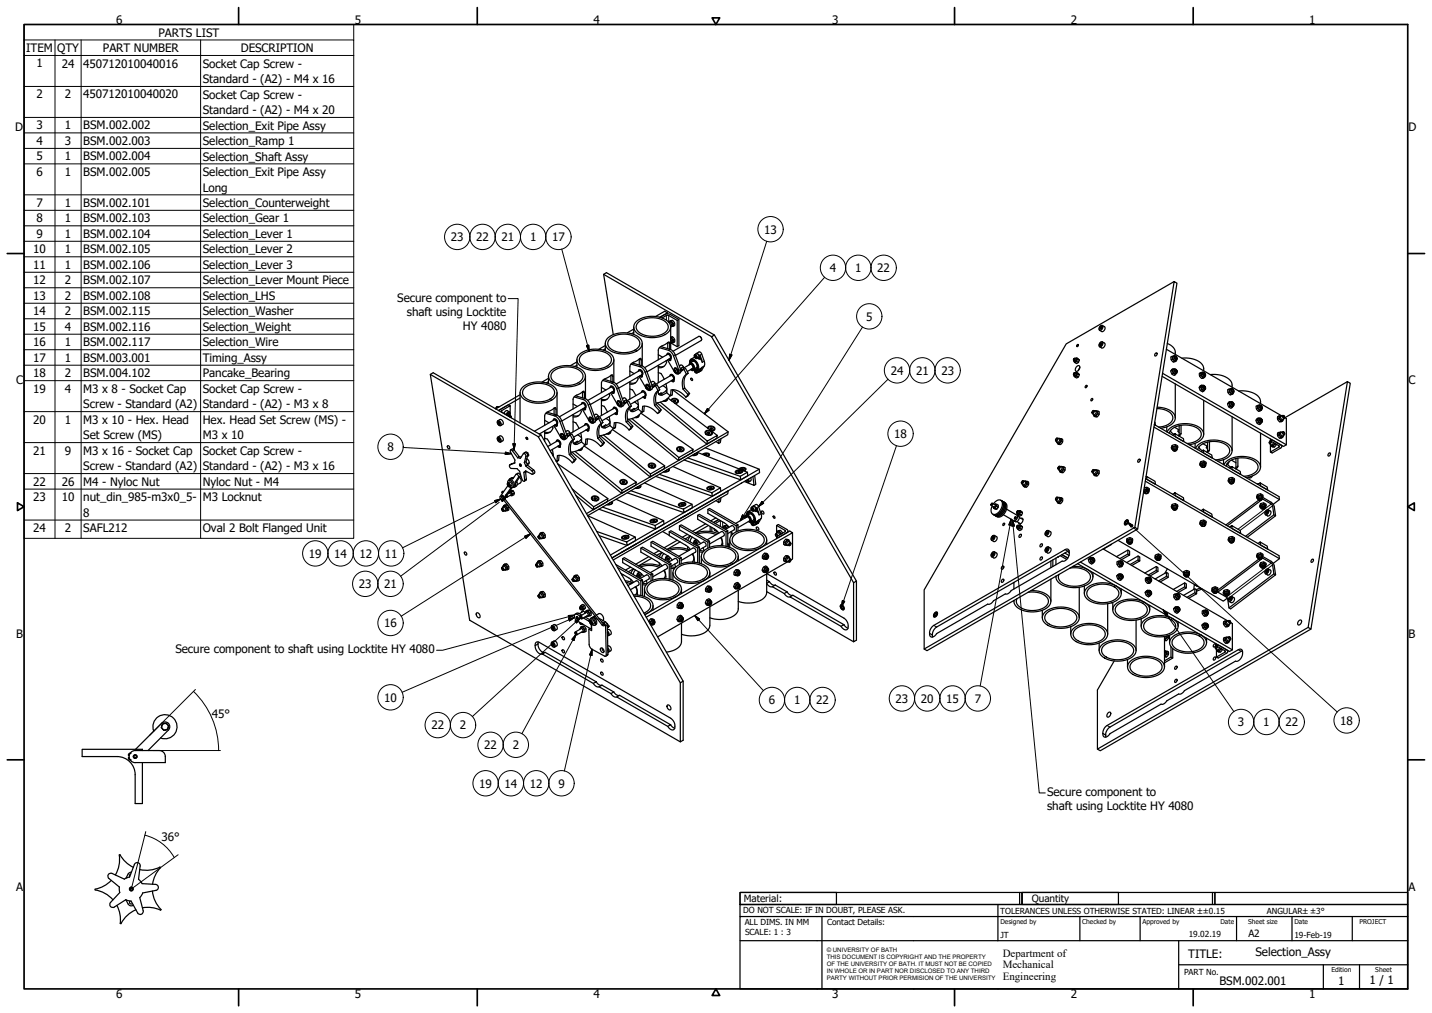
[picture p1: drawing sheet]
<svg xmlns="http://www.w3.org/2000/svg" width="594mm" height="420mm" viewBox="0 0 594 420" stroke-linecap="round" stroke-linejoin="round" font-family="sans-serif">
<defs><g id="words">
<g font-size="4.8">
<text x="48.2" y="9.8">6</text>
<text x="147.2" y="9.8">5</text>
<text x="246.2" y="9.8">4</text>
<text x="345.2" y="9.8">3</text>
<text x="444.2" y="9.8">2</text>
<text x="543.2" y="9.8">1</text>
<text x="65.8" y="15.2">PARTS LIST</text>
<text x="10.9" y="21.5">ITEM</text>
<text x="23.7" y="21.6">QTY</text>
<text x="42.7" y="21.5">PART NUMBER</text>
<text x="99.9" y="21.6">DESCRIPTION</text>
<text x="15.1" y="28">1</text>
<text x="25.6" y="28">24</text>
<text x="34.6" y="28">450712010040016</text>
<text x="84.1" y="28">Socket Cap Screw -</text>
<text x="84.1" y="34.5">Standard - (A2) - M4 x 16</text>
<text x="15.1" y="40.9">2</text>
<text x="26.9" y="40.9">2</text>
<text x="34.6" y="40.9">450712010040020</text>
<text x="84.1" y="40.9">Socket Cap Screw -</text>
<text x="84.1" y="47.3">Standard - (A2) - M4 x 20</text>
<text x="15.1" y="53.7">3</text>
<text x="26.9" y="53.7">1</text>
<text x="34.6" y="53.7">BSM.002.002</text>
<text x="84.1" y="53.7">Selection_Exit Pipe Assy</text>
<text x="6.3" y="54.4">D</text>
<text x="584.4" y="54.4">D</text>
<text x="15.1" y="60.1">4</text>
<text x="26.9" y="60.1">3</text>
<text x="34.6" y="60.1">BSM.002.003</text>
<text x="84.1" y="60.2">Selection_Ramp 1</text>
<text x="15.1" y="66.5">5</text>
<text x="26.9" y="66.5">1</text>
<text x="34.6" y="66.5">BSM.002.004</text>
<text x="84.1" y="66.6">Selection_Shaft Assy</text>
<text x="15.1" y="73">6</text>
<text x="26.9" y="72.9">1</text>
<text x="34.6" y="73">BSM.002.005</text>
<text x="84.1" y="73">Selection_Exit Pipe Assy</text>
<text x="84.1" y="79.4">Long</text>
<text x="15.1" y="85.8">7</text>
<text x="26.9" y="85.8">1</text>
<text x="34.6" y="85.8">BSM.002.101</text>
<text x="84.1" y="85.9">Selection_Counterweight</text>
<text x="15.1" y="92.2">8</text>
<text x="26.9" y="92.2">1</text>
<text x="34.6" y="92.2">BSM.002.103</text>
<text x="84.1" y="92.3">Selection_Gear 1</text>
<text x="15.1" y="98.7">9</text>
<text x="26.9" y="98.6">1</text>
<text x="34.6" y="98.7">BSM.002.104</text>
<text x="84.1" y="98.7">Selection_Lever 1</text>
<text x="187" y="100.1">23</text>
<text x="197.5" y="100.1">22</text>
<text x="208" y="100.1">21</text>
<text x="219.9" y="100">1</text>
<text x="229.1" y="100">17</text>
<text x="317" y="96.9">13</text>
<text x="13.8" y="105.1">10</text>
<text x="26.9" y="105.1">1</text>
<text x="34.6" y="105.1">BSM.002.105</text>
<text x="84.1" y="105.1">Selection_Lever 2</text>
<text x="13.8" y="111.5">11</text>
<text x="26.9" y="111.5">1</text>
<text x="34.6" y="111.5">BSM.002.106</text>
<text x="84.1" y="111.5">Selection_Lever 3</text>
<text x="344.3" y="112.8">4</text>
<text x="354.8" y="112.8">1</text>
<text x="364" y="112.9">22</text>
<text x="13.8" y="117.9">12</text>
<text x="26.9" y="117.9">2</text>
<text x="34.6" y="117.9">BSM.002.107</text>
<text x="84.1" y="118">Selection_Lever Mount Piece</text>
<text x="13.8" y="124.4">13</text>
<text x="26.9" y="124.4">2</text>
<text x="34.6" y="124.4">BSM.002.108</text>
<text x="84.1" y="124.4">Selection_LHS</text>
<text x="164.8" y="125.2">Secure component to</text>
<text x="13.8" y="130.7">14</text>
<text x="26.9" y="130.8">2</text>
<text x="34.6" y="130.8">BSM.002.115</text>
<text x="84.1" y="130.8">Selection_Washer</text>
<text x="168.8" y="130.9">shaft using Locktite</text>
<text x="13.8" y="137.2">15</text>
<text x="26.9" y="137.2">4</text>
<text x="34.6" y="137.2">BSM.002.116</text>
<text x="84.1" y="137.2">Selection_Weight</text>
<text x="192" y="136.7">HY 4080</text>
<text x="359.3" y="133">5</text>
<text x="13.8" y="143.6">16</text>
<text x="26.9" y="143.6">1</text>
<text x="34.6" y="143.6">BSM.002.117</text>
<text x="84.1" y="143.7">Selection_Wire</text>
<text x="13.8" y="150">17</text>
<text x="26.9" y="150">1</text>
<text x="34.6" y="150.1">BSM.003.001</text>
<text x="84.1" y="150">Timing_Assy</text>
<text x="369.5" y="155.4">24</text>
<text x="380" y="155.4">21</text>
<text x="390.5" y="155.4">23</text>
<text x="6.7" y="159.4">C</text>
<text x="13.8" y="156.5">18</text>
<text x="26.9" y="156.5">2</text>
<text x="34.6" y="156.5">BSM.004.102</text>
<text x="84.1" y="156.5">Pancake_Bearing</text>
<text x="584.4" y="159.4">C</text>
<text x="13.8" y="162.9">19</text>
<text x="26.9" y="162.9">4</text>
<text x="34.6" y="162.9">M3 x 8 - Socket Cap</text>
<text x="84.1" y="162.9">Socket Cap Screw -</text>
<text x="34.6" y="169.4">Screw - Standard (A2)</text>
<text x="84.1" y="169.4">Standard - (A2) - M3 x 8</text>
<text x="13.8" y="175.7">20</text>
<text x="26.9" y="175.7">1</text>
<text x="34.6" y="175.8">M3 x 10 - Hex. Head</text>
<text x="84.1" y="175.8">Hex. Head Set Screw (MS) -</text>
<text x="34.6" y="182.2">Set Screw (MS)</text>
<text x="84.1" y="182.2">M3 x 10</text>
<text x="371" y="181.7">18</text>
<text x="13.8" y="188.6">21</text>
<text x="26.9" y="188.6">9</text>
<text x="34.6" y="188.6">M3 x 16 - Socket Cap</text>
<text x="84.1" y="188.6">Socket Cap Screw -</text>
<text x="160.7" y="187.1">8</text>
<text x="34.6" y="195.1">Screw - Standard (A2)</text>
<text x="84.1" y="195.1">Standard - (A2) - M3 x 16</text>
<text x="13.8" y="201.4">22</text>
<text x="25.6" y="201.4">26</text>
<text x="34.6" y="201.5">M4 - Nyloc Nut</text>
<text x="84.1" y="201.5">Nyloc Nut - M4</text>
<text x="13.8" y="207.9">23</text>
<text x="25.6" y="207.9">10</text>
<text x="34.6" y="207.9">nut_din_985-m3x0_5-</text>
<text x="84.1" y="207.9">M3 Locknut</text>
<text x="34.6" y="214.3">8</text>
<text x="13.8" y="220.7">24</text>
<text x="26.9" y="220.7">2</text>
<text x="34.6" y="220.7">SAFL212</text>
<text x="84.1" y="220.7">Oval 2 Bolt Flanged Unit</text>
<text x="128.2" y="231.3">19</text>
<text x="138.7" y="231.3">14</text>
<text x="149.2" y="231.3">12</text>
<text x="159.7" y="231.3">11</text>
<text x="148.9" y="243.9">23</text>
<text x="159.4" y="243.9">21</text>
<text x="159.4" y="260.2">16</text>
<text x="6.8" y="264.4">B</text>
<text x="584.4" y="264.4">B</text>
<text x="72.7" y="271">Secure component to shaft using Locktite HY 4080</text>
<text x="159.4" y="291">10</text>
<text x="318.9" y="292.1">6</text>
<text x="329.4" y="292.1">1</text>
<text x="338.6" y="292.1">22</text>
<text x="371.5" y="291.5">23</text>
<text x="382" y="291.5">20</text>
<text x="392.6" y="291.5">15</text>
<text x="404.4" y="291.4">7</text>
<text x="87.8" y="298">45°</text>
<text x="179" y="302.5">22</text>
<text x="190.8" y="302.5">2</text>
<text x="513.6" y="301.2">3</text>
<text x="524.1" y="301.2">1</text>
<text x="533.3" y="301.2">22</text>
<text x="556" y="300.6">18</text>
<text x="200.9" y="310.7">22</text>
<text x="212.7" y="310.7">2</text>
<text x="198.8" y="326.7">19</text>
<text x="209.3" y="326.6">14</text>
<text x="219.8" y="326.7">12</text>
<text x="231.6" y="326.7">9</text>
<text x="434.4" y="330.2">Secure component to</text>
<text x="434.4" y="335.9">shaft using Locktite HY 4080</text>
<text x="67" y="348.8">36°</text>
<text x="6.7" y="369.4">A</text>
<text x="584.4" y="369.4">A</text>
<text x="493" y="397.3">TITLE:</text>
<text x="520.9" y="396.5">Selection_Assy</text>
<text x="505.9" y="408.4">BSM.002.001</text>
<text x="555.2" y="408.4">1</text>
<text x="568.2" y="408.1">1 / 1</text>
<text x="48.2" y="414.1">6</text>
<text x="147.2" y="414.1">5</text>
<text x="246.2" y="414.1">4</text>
<text x="345.2" y="414.1">3</text>
<text x="444.2" y="414.1">2</text>
<text x="543.2" y="414.1">1</text>
</g>
<g font-size="4.6">
<text x="416" y="396.8">Department of</text>
<text x="416" y="401.6">Mechanical</text>
<text x="416" y="406.3">Engineering</text>
</g>
<g font-size="4.1">
<text x="308.6" y="374.2">Material:</text>
<text x="428.1" y="373.9">Quantity</text>
<text x="517.9" y="388.7">A2</text>
</g>
<g font-size="3.5">
<text x="308.4" y="378.7">DO NOT SCALE: IF IN DOUBT, PLEASE ASK.</text>
<text x="308.9" y="383.7">ALL DIMS. IN MM</text>
<text x="343.2" y="383.8">Contact Details:</text>
<text x="415" y="379.1">TOLERANCES UNLESS OTHERWISE STATED: LINEAR ±±0.15</text>
<text x="525.6" y="379.1">ANGULAR±±3°</text>
<text x="309.1" y="387.9">SCALE: 1 : 3</text>
<text x="415" y="389.1">JT</text>
<text x="493.2" y="388.6">19.02.19</text>
<text x="537" y="389.1">19-Feb-19</text>
<text x="491.2" y="404.3">PART No.</text>
</g>
<g font-size="2.8">
<text x="415" y="383.2">Designed by</text>
<text x="449" y="383.2">Checked by</text>
<text x="474" y="383.2">Approved by</text>
<text x="506.3" y="383.2">Date</text>
<text x="517.8" y="383.2">Sheet size</text>
<text x="537" y="383.2">Date</text>
<text x="564" y="383.2">PROJECT</text>
<text x="552.4" y="403.2">Edition</text>
<text x="570.6" y="403.2">Sheet</text>
</g>
<g font-size="2.5">
<text x="343" y="395">© UNIVERSITY OF BATH</text>
<text x="343" y="397.8">THIS DOCUMENT IS COPYRIGHT AND THE PROPERTY</text>
<text x="343" y="400.7">OF THE UNIVERSITY OF BATH. IT MUST NOT BE COPIED</text>
<text x="343" y="403.5">IN WHOLE OR IN PART NOR DISCLOSED TO ANY THIRD</text>
<text x="343" y="406.3">PARTY WITHOUT PRIOR PERMISION OF THE UNIVERSITY</text>
</g>
</g></defs>
<!-- layer: Visible (ISO) -->
<g fill="none" stroke="#000" stroke-width=".51">
<path d="M250.4 113.8l44.8 25.8M487.1 116.8l1.2 .7-16.3 101.9-1.2-.7zM487.1 116.8l-44.8 25.8-58.9 102.1v24.5l87.4-50.5M254.4 138.8l-4-25 1.2-.7 44.8 25.9M262.9 137.9l-.9 .5M262.9 136.5l-2.7 1.6M262.9 135.6v3.1M263.9 133.4a10.8 10.8 0 0 1 13.7 .5 3.5 3.5 0 0 1-2.4 5.2 10.9 10.9 0 0 1-11.7-1.8l-.5-1.1v-1.2zM265 133.5a9.3 9.3 0 0 1 11.9 .9 3.1 3.1 0 0 1-2.3 4.3 9.5 9.5 0 0 1-10.2-1.6l-.5-1.5 .3-1.1zM274.7 131.9l2.2-1.2 4 2.2 .7-.4M275.8 130.5l2-.2 3.8 2.2v10.9l-.7 .4-2.5-1.5M276.9 130.2v-.4l-1.1-.7-3.8 2.2"/>
<path d="M276.9 129.8l-3.1 1.8M277.7 133.6a.76 .76 0 0 1 .8-.4 .76 .76 0 0 1 .6 .8l.3 .2v1.1l-.8 .1M277.7 133.2a1.32 1.32 0 0 1 1.9 .3 1.32 1.32 0 0 1-.2 1.8M278.2 139.8a1.34 1.34 0 0 1 1.5 .7 1.34 1.34 0 0 1-.3 1.6M278.2 135.6v9.4M278.3 135.2l-.1 .1M278.5 135.5a.99 .99 0 0 0 .4-1.4 .99 .99 0 0 0-1.4-.3 .98 .98 0 0 1 1 .6 .98 .98 0 0 1-.3 1.1M279 139.7l-.4 .3M279 132.9l-.4 .3M279.8 133.9l-.4 .3M280.9 132.9v10.9M290.4 139.6l.7 1.2"/>
<path d="M295.2 139.6l1.2-.6 58.9 102-1.2 .7zM456.3 136l.5 .2M456.7 135.5h.4v.5l-.7 .4zM456.7 135.5l.4 .2M456.8 136.2v.1M457.1 136l-.3 .2M178.5 155.3l44.8 25.8M227.5 158.3l-.9 .5M227.5 156.9l-2.7 1.6M227.5 156v3.1M228.6 153.8a10.8 10.8 0 0 1 13.7 .5 3.5 3.5 0 0 1-2.4 5.3 10.8 10.8 0 0 1-11.8-1.9l-.5-1.1v-1.1zM229.6 153.9a9.2 9.2 0 0 1 11.9 .9 3 3 0 0 1-2.3 4.3 9.6 9.6 0 0 1-10.1-1.6l-.5-1v-1.1z"/>
<path d="M239.3 151.5l-.9 .5M239.3 150.1l-2.7 1.6M239.3 149.2v3.1M240.4 147a10.8 10.8 0 0 1 13.7 .5 3.5 3.5 0 0 1-2.4 5.2 10.8 10.8 0 0 1-11.8-1.8l-.5-1.1v-1.1zM241.4 147.1a9.7 9.7 0 0 1 11.5 .4 3 3 0 0 1-1.9 4.8 9.5 9.5 0 0 1-10.1-1.6l-.6-1.5 .3-1.1zM242.9 156v9.4M250 157.8l3.7 1.1 1.3 .8 .9 1.5 2.1 6a.95 .95 0 0 1-.2 1.5 .95 .95 0 0 1-1.4-.6l-3.1-5.1M250.6 157.3l3.8 1.2 1.6 1.3 2.8 7.4-.1 .9-.9 .6M251.1 144.7l-.9 .5M251.1 143.3l-2.7 1.6M251.1 142.4v3.1M252.1 140.2a10.8 10.8 0 0 1 13.8 .5 3.5 3.5 0 0 1-2.5 5.2 10.8 10.8 0 0 1-11.7-1.8l-.5-1.1v-1.1z"/>
<path d="M253.2 140.3a9.2 9.2 0 0 1 11.9 .9 3 3 0 0 1-2.3 4.3 9.6 9.6 0 0 1-10.2-1.6l-.5-1.5 .3-1.1zM253.4 155.7v2.5M253.5 155.7l.4-.3 .3 .3v2.7M253.5 155.7l-1.7 1.1a2.87 2.87 0 0 0-2.3 2.1v3.9M254.7 149.2v9.4M255.6 159.3l9.6-5.5a1.17 1.17 0 0 1 1 1.7l-9.6 5.5M261.3 158.3v7.2M261.3 153.9l1.8 1.1M261.8 151l3.7 1.1 1.2 .8 .9 1.5 2.3 6a.96 .96 0 0 1-.3 1.5 .96 .96 0 0 1-1.4-.6l-3.2-5.1M262.3 150.6l4.3 1.2 1.2 1.2 2.9 7.4-.2 .9-.9 .6M263.7 158.8h-2.4M264.5 156.5a2.44 2.44 0 0 1-1.9 2.8h-1.3"/>
<path d="M264.8 154l.1-.3a1.23 1.23 0 0 1 1.4 .3 1.23 1.23 0 0 1 .1 1.5l-.3 .9-.3-.2v-.5M265.1 153.4a1.44 1.44 0 0 1 1.4 .7 1.44 1.44 0 0 1 0 1.5l-.3 .8M265.2 148.9v2.5M265.5 155.9v.1M265.7 155.8l-.3 .2M266 155.9l.2 .3zM266 151.6l-.1-2.9h-.3l-1.4 .9a3.5 3.5 0 0 0-2.9 2.5v3.9M266.1 155.9l.1 .2M266.4 142.4v9.4M267.4 152.5l9.5-5.5a1.16 1.16 0 0 1 1.1 1.7l-9.6 5.5M268.1 159.5a1.26 1.26 0 0 1 1.3 .6 1.26 1.26 0 0 1-.1 1.4M268.2 159.7a.97 .97 0 0 0-.2 1.2 .97 .97 0 0 0 1.1 .5"/>
<path d="M268.2 159.7a1.1 1.1 0 0 1 1 1.7M268.2 159.7h.1M270 158.6l.9-.4 .8 .8M271.7 159l.1 .9-1 .5M271.7 159l-.9 .5v.9M271.8 159.5l6.5-3.7a1.15 1.15 0 0 1 1 1.7l-6 3.4M271.8 159.9l-1.1 .6M273.1 154.5l1.1 .4 1.4 2.4M273.1 151.5v7.2M273.1 147.1l1.8 1.1M273.6 144.2l3.7 1.1 1.2 .8 .9 1.5 2.2 6a.96 .96 0 0 1-.2 1.5 .96 .96 0 0 1-1.4-.6l-3.2-5.1M274.1 143.7l4.3 1.4 1.2 1.1 2.8 7.4-.1 .9-.9 .6"/>
<path d="M275 160l1.6 1.2M275.4 152h-2.3M276.3 159.2l.3 3.7M276.3 149.7a2.1 2.1 0 0 1-1.3 2.6l-1.9 .2M276.6 147.2v-.3a1.24 1.24 0 0 1 1.5 .3 1.24 1.24 0 0 1 .1 1.5l-.3 .9-.3-.2v-.5M276.9 146.6a1.41 1.41 0 0 1 1.4 .7 1.41 1.41 0 0 1 0 1.5l-.3 .8M277 142.1v2.5M277 142.1l.5-.3 .2 .3 .1 2.7M277 142.1l-1 .7a3.4 3.4 0 0 0-2.9 2.4v4M277.3 149.1v.1M277.5 149l-.3 .2M277.8 149l.2 .4z"/>
<path d="M277.9 149.1l.1 .2M277.9 156v-.3a1.22 1.22 0 0 1 1.5 .3 1.22 1.22 0 0 1 .1 1.5l-.2 .8-.4-.1v-.5M278.2 155.4a1.42 1.42 0 0 1 1.4 .6 1.42 1.42 0 0 1 0 1.6l-.3 .7M278.2 140.8l.5 .9-.1 .5-.4 .1M278.2 140.3a1.07 1.07 0 0 1 .8 .9 1.07 1.07 0 0 1-.5 1.1M278.2 140a1.3 1.3 0 0 1 .9 2.2h-.5M278.3 142h-.1M278.6 157.9v.1M278.8 157.8l-.3 .1M279.1 157.8l.2 .4zM279.2 145.7l10.7-6.2a1.15 1.15 0 0 1 1 1.7l-10.7 6.2M279.2 157.8l.1 .2"/>
<path d="M279.6 153.3l.1-.3a1.13 1.13 0 0 1 1.4 .2 1.13 1.13 0 0 1 0 1.5l-.7-.1M279.8 153.1a.88 .88 0 0 1 1.2 .4 .88 .88 0 0 1-.5 1.2 1.07 1.07 0 0 1-.7-1.6zM279.8 153.8l.2-.1 .2 .3M279.8 140.7l-.4 .3M279.9 152.7a1.25 1.25 0 0 1 1.3 .6 1.25 1.25 0 0 1-.1 1.4M279.9 153.6l.3 .7zM280.2 154l-.2 .2M280.2 154l.1 .1M281.8 151.8l.8-.4 .9 .7M282.4 154.1l2-1.3 1.1 2M282.6 152.7l.9-.6v1l-.9 .5zM282.6 153.7l.2 .1"/>
<path d="M283.5 152.7l2.8-1.6a1.14 1.14 0 0 1 1 1.8l-2.2 1.2M283.5 153.1l-1.1 .6M283.7 153.2l1.1 2M284.8 155.2a5.2 5.2 0 0 0-1.5 6.1M285.5 154.8a5.2 5.2 0 0 0-1.5 6.1M285.5 154.8l-.7 .4M285.9 151.3a.81 .81 0 0 1 1-.5 .81 .81 0 0 1 .6 .9l.2 .7-.4 1.3-.3-.1v-.6M286 151a1 1 0 0 1 1.1-.4 1 1 0 0 1 .7 .9l.3 1.1-.5 .6M286 150.9a1.45 1.45 0 0 1 1.7 .4 1.45 1.45 0 0 1 .1 1.7l-.2 .1M286.2 150.8a1.44 1.44 0 0 1 1.4 .6 1.44 1.44 0 0 1 0 1.6l-.3 .7M286.6 156.9a.53 .53 0 0 1 .6 .3 .53 .53 0 0 1-.1 .6zM286.6 153.2v.2"/>
<path d="M286.8 153.1l-.3 .2M287 149.4l-.3 .9M287.1 153.2l.2 .3zM287.2 153.2l.1 .2M287.8 153.1a1.09 1.09 0 0 0 1.5 0 1.09 1.09 0 0 0 .1-1.4 2.38 2.38 0 0 0-2.8-2.2l-.3 1 1.1-.6a1.75 1.75 0 0 1 1.5 2.6l-1.1 .6M288 149.5h-1l-.5 .9M288.1 148.1l-1.7 1.1-.3 1.5M288.2 152.9l.9 .1M288.3 153.6l.5 .8v-.7M288.4 153.7h-.1M288.4 147.5l.4 .2v.7l-.4-.2zM288.5 147.6l-.2 .1"/>
<path d="M288.6 147.6l.1 .4M288.6 153.7l.1 .3M288.7 146.8l1.3-.8 .8 .3 1.4 3.5 .1 1.7a4 4 0 0 1-2.4 2.8l-.3 .1M288.7 148l-.3 .2M288.7 148l.2 .1M288.7 154l-.3 .2M288.7 154l.2 .1M289.5 152.2l-.5 .9-1-.1M289.8 153.3l.1 .9-.8 .5a1.06 1.06 0 0 1-1.1-1.2M290.3 147.3l1 3M291 152.6l-2.1 1.1-1.3-.5M291.3 152.3l-1 1.8"/>
<path d="M445.4 149.5l.6 .3 .3-.3 .1-.5-.5-.4h.3a.71 .71 0 0 1 .3 1 .71 .71 0 0 1-1 .2v-.3M445.4 155.5l.6 .2 .3-.2 .1-.5-.5-.4h.3a.71 .71 0 0 1 .3 .9 .71 .71 0 0 1-1 .3v-.3M445.6 148.7l.3-.1a.42 .42 0 0 1 .1 .6 .42 .42 0 0 1-.7 .1v-.1M445.7 154.6h.2a.42 .42 0 0 1 0 .6 .42 .42 0 0 1-.6 .1v-.1M445.7 154.6l-.1 .1M446.4 148.5h.4l.3 .7a1.23 1.23 0 0 1-1.2 1.1l-.3-.4M446.4 154.5h.4l.3 .7a1.23 1.23 0 0 1-1.2 1.1l-.3-.4M446.7 152l.6-.4a1.1 1.1 0 0 1 .7 1.1 1.1 1.1 0 0 1-.7 1l-.6 .4a1.11 1.11 0 0 1-.7-1.1 1.11 1.11 0 0 1 .7-1zM446.8 143.4v.4M446.8 148.5l1 .9-.6-.3M446.8 154.5l1 .9-.6-.3M446.9 143l.2-.1a.42 .42 0 0 1 .2 .6 .42 .42 0 0 1-.6 .1z"/>
<path d="M447.3 142.9l-.3 .1M447.4 150.4l-.7 .4-.6-.3M447.4 156.4l-.7 .4-.6-.3M447.8 149.4l-.4 1-.6-.3M447.8 155.4l-.4 1-.6-.4M447.9 152.6l-.6 1.1M450.4 160l.2-.2a.47 .47 0 0 1 .3 .7 .47 .47 0 0 1-.7 .2zM456.3 143l.3 .2M456.5 142.5l.4-.3 .2 .3-.6 .8-.2-.3zM456.5 142.5l.5 .2M457 142.7l-.1 .4M457 142.7h.1"/>
<path d="M479.3 146.6l.4-.3a.65 .65 0 0 1 .2 .9 .65 .65 0 0 1-.9 .2zM482.1 156.1l50.4 29.1 1.2-.7v-10.9l-.7-.4M482.3 154.8l51.4 29.7M483.9 144.9l47.6 27.5M484.3 142.5a4.3 4.3 0 0 1 3.3 4.5M486.2 153.6l-.5 .3M486.2 147.8a1.29 1.29 0 0 0 0 1.8 1.29 1.29 0 0 0 1.8 .1M486.3 148.9l-.4 .3M486.6 153a1.32 1.32 0 0 0-.7 1.7 1.32 1.32 0 0 0 1.7 .7M486.6 154.9l-.4 .2M487 153.1a.75 .75 0 0 0-.8 .5 .75 .75 0 0 0 .4 .9v.4M487.1 153.1a.93 .93 0 0 1 1.1 .5 .93 .93 0 0 1-.3 1.1l-.7-.5z"/>
<path d="M487.1 147.6a.63 .63 0 0 0-.7 .3 .63 .63 0 0 0 0 .7l-.1 .3 .9 1M487.1 147.6a.94 .94 0 0 1 1.1 .6 .94 .94 0 0 1-.3 1.1l-.7-.6zM487.2 153a.98 .98 0 0 0-.4 1.4 .98 .98 0 0 0 1.4 .3M487.2 147.6a.98 .98 0 0 0-.4 1.4 .98 .98 0 0 0 1.4 .3M487.2 149.9l-.4 .3M487.4 147.8h.1M487.4 153.2v.1M487.6 147.9a.49 .49 0 0 1 .5 .3 .49 .49 0 0 1-.2 .6zM487.6 153.3a.48 .48 0 0 1 .5 .3 .48 .48 0 0 1-.2 .6zM487.6 159.2v14.1M487.8 147.9l-.2-.1a.56 .56 0 0 0-.2 .8 .56 .56 0 0 0 .8 .1M487.8 153.3l-.2-.1a.55 .55 0 0 0-.2 .8 .55 .55 0 0 0 .8 .1v-.1"/>
<path d="M488 149.4v.3l-.8 .2M488.1 154.8l-.5 .6-1-.5M488.1 148.9l-.1 .1M488.1 154.4h-.1M488.2 148.5v.2M490.3 148.5a8.9 8.9 0 0 1 8.8 3.3l.3 2M498 154.6a1.29 1.29 0 0 0-.1 1.8 1.29 1.29 0 0 0 1.9 .1M498.1 155.7l-.4 .3M498.4 159.8a1.32 1.32 0 0 0-.7 1.7 1.32 1.32 0 0 0 1.7 .7M498.8 159.9a.76 .76 0 0 0-.8 .5 .76 .76 0 0 0 .3 .9l.1 .4M498.9 154.4a.63 .63 0 0 0-.8 .3 .63 .63 0 0 0 .1 .7l.8 1.3M498.9 159.9a.94 .94 0 0 1 1.1 .5 .94 .94 0 0 1-.3 1.2l-.8-.9z"/>
<path d="M498.9 154.4a1.05 1.05 0 0 1 1.1 .5 1.05 1.05 0 0 1-.1 1.2 1.26 1.26 0 0 1-1-1.7zM499 159.8a.99 .99 0 0 0-.4 1.4 .99 .99 0 0 0 1.4 .3M499 154.4a.99 .99 0 0 0-.4 1.4 .99 .99 0 0 0 1.4 .3M499 156.7l-.5 .3M499.2 154.6h.1M499.3 154.7a.49 .49 0 0 1 .6 .3 .49 .49 0 0 1-.2 .6zM499.6 154.7l-.3-.1a.55 .55 0 0 0-.1 .8 .55 .55 0 0 0 .8 0M499.8 156.2v.3l-.8 .2M499.9 155.8h-.1M500 155.3v.1M502.1 155.4a8.9 8.9 0 0 1 8.8 3.2l.3 2M559 158.3l1.2 .7-16.3 101.9-1.2-.7z"/>
<path d="M559 158.3l-25.9 14.9M206.2 168.7l-.5 .8M206.8 168.8l-.6-.1-.5 .8M206.8 175l.4 .3 .1 .8-.7-.8zM207 175.1l-.4 .2M207.2 168.7l-.8 .4M207.2 175.3l.1 .3M207.3 175.6l-.5 .3M207.3 175.6h.1M209.1 171.4l.6-.9 .8-.2 1 .8-.3 1.3M210.5 171.9v.1M210.5 171.9l.5 .3"/>
<path d="M210.6 171.6l.5-.2 .1 .3-.5 .7M210.6 171.6l-.1 .7M210.7 171.6l-.2 .3M210.7 172.4l.7 .4M210.8 171.5l.4 .2M211.1 172.5l.6-.1 .4 .9M211.5 173l-3.6-2.4 3.7-2.3v4l.5 .9M211.6 168.3l-.7-.4-3.9 2.4M211.6 172.9v.2M215.8 165.1l-9 5.2M215.8 163.7l-10.2 5.9M215.8 162.8v12.6"/>
<path d="M216.8 160.6a10.8 10.8 0 0 1 13.7 .5 3.5 3.5 0 0 1-2.4 5.2 10.8 10.8 0 0 1-11.8-1.8l-.5-1.7 .2-1.1zM217.8 160.7a9.7 9.7 0 0 1 11.6 .4 2.98 2.98 0 0 1-2 4.8 9.5 9.5 0 0 1-10.1-1.6l-.5-1.5 .2-1.1zM221.7 178.9l8.1-4.7a1.14 1.14 0 0 1 1 1.7l-7.1 4.1M226 178.7v4.3M226 174.3l1.8 1.1M226.4 171.4l3.8 1.1 1.2 .8 .9 1.5 2.2 6a.96 .96 0 0 1-.3 1.5 .96 .96 0 0 1-1.3-.6l-3.2-5.1M226.9 171l4.4 1.3 1.2 1.1 2.8 7.4-.1 .9-.9 .6M228.3 179.2h-2.3M229.2 176.9a2.09 2.09 0 0 1-1.4 2.6l-1.8 .3M229.5 174.4v-.3a1.23 1.23 0 0 1 1.5 .3 1.23 1.23 0 0 1 0 1.5l-.2 .9-.3-.1v-.6M229.7 173.9a1.41 1.41 0 0 1 1.4 .6 1.41 1.41 0 0 1 0 1.5l-.2 .8M229.9 169.3v2.5"/>
<path d="M230.1 176.3v.1M230.3 176.2l-.3 .2M230.6 176.3l.2 .3zM230.7 172l-.2-2.9-.4 .1-1.2 .9a3.4 3.4 0 0 0-2.9 2.4v3.9M230.8 176.3l.1 .2M231.1 162.8v9.4M232.1 172.9l9.5-5.5a1.15 1.15 0 0 1 1 1.7l-9.5 5.5M232.7 179.9a1.25 1.25 0 0 1 1.3 .6 1.25 1.25 0 0 1-.1 1.4M234.7 179l.8-.4 .9 .8M236.4 179.4v.9l-.9 .5M236.4 179.4l-1 .5 .1 .9M236.4 179.9l6.5-3.7a1.14 1.14 0 0 1 1 1.7l-5.9 3.4"/>
<path d="M237.7 175l1.2 .3 1.3 2.4M237.7 171.9v7.3M237.7 167.6l1.8 1M238.2 164.6l3.7 1.1 1.3 .8 .9 1.5 2.2 6a.96 .96 0 0 1-.2 1.5 .96 .96 0 0 1-1.4-.6l-3.2-5.1M238.7 164.2l4.4 1.3 1.1 1.1 2.9 7.4-.1 .9-.9 .6M240.1 172.4h-2.4M240.9 179.6l.3 3.7M240.9 170.1a2.12 2.12 0 0 1-1.3 2.6l-1.9 .3M241.2 167.6l.1-.3a1.21 1.21 0 0 1 1.5 .3 1.21 1.21 0 0 1 0 1.5l-.2 .9-.3-.2v-.5M241.5 167a1.44 1.44 0 0 1 1.4 .7 1.44 1.44 0 0 1 0 1.5l-.2 .8M241.7 162.5v2.5M241.7 162.5l.4-.3 .3 .3v2.7"/>
<path d="M241.7 162.5l-1.1 .8a3.4 3.4 0 0 0-2.9 2.4v3.9M241.9 169.5v.2M242.1 169.4l-.3 .2M242.4 169.4l.2 .4zM242.5 169.5l.2 .2M242.5 176.4l.1-.3a1.24 1.24 0 0 1 1.5 .3 1.24 1.24 0 0 1 0 1.5l-.2 .9-.3-.2v-.5M242.8 175.8a1.44 1.44 0 0 1 1.4 .7 1.44 1.44 0 0 1 0 1.5l-.2 .8M243.2 178.3v.1M243.4 178.2l-.3 .2M243.7 178.2l.2 .4zM243.8 166.1l9.6-5.5a1.14 1.14 0 0 1 1 1.7l-9.5 5.5M243.9 178.3l.1 .2"/>
<path d="M244.3 173.7v-.3a1.11 1.11 0 0 1 1.5 .2 1.11 1.11 0 0 1 0 1.5l-.7-.1M244.4 173.5a.87 .87 0 0 1 1.2 .4 .87 .87 0 0 1-.4 1.2 1.08 1.08 0 0 1-.8-1.6zM244.5 174.2l.2-.1 .2 .3M244.5 173.1a1.25 1.25 0 0 1 1.3 .6 1.25 1.25 0 0 1-.1 1.5M244.6 174l.3 .7zM244.9 174.4l-.3 .2M244.9 174.4l.1 .1M245.6 175h.1M246.5 172.2l.8-.4 .9 .8M247.1 174.5l1.9-1.3 1.1 2.1M247.2 174.1l.3 .1M248.2 172.6v.9l-1 .5"/>
<path d="M248.2 172.6l-1 .5v.9M248.2 173.1l6.5-3.7a1.13 1.13 0 0 1 1 1.7l-5.9 3.4M248.2 173.5l-1.1 .6M248.3 173.6l1.1 2.1M249.4 175.7a5.2 5.2 0 0 0-1.4 6.1M249.5 175.7v.9a1.12 1.12 0 0 0 1.6 .9l1.9-1M249.5 168.1l1.1 .4 1.4 2.4M249.5 165.1v7.2M249.5 160.7l1.9 1.1M250.1 175.3a5.2 5.2 0 0 0-1.4 6M250.1 175.3l-.7 .4M251.4 173.6l1.7 1.3"/>
<path d="M251.9 165.6h-2.4M252.7 172.8l.3 3.7 1.6 1.3M252.7 163.3a2.46 2.46 0 0 1-2.5 2.9h-.7M253 160.8l.1-.3a1.23 1.23 0 0 1 1.5 .3 1.23 1.23 0 0 1 0 1.5l-.2 .9-.4-.2 .1-.5M253.1 179.2l-.7 .8M253.1 175.2a4.6 4.6 0 0 1-3.4 1.9l1.6-.9 .4 .3M253.1 179.2l-.2 .4-1.1 .3M253.3 160.3a1.42 1.42 0 0 1 1.4 .6 1.42 1.42 0 0 1 0 1.5l-.3 .8M253.4 178.9l-.3 .8-1.5 .3M253.7 162.7v.1M253.9 162.6l-.3 .2M254.1 178.2l21.6 15"/>
<path d="M254.2 162.6l.2 .4zM254.3 162.7l.1 .2M254.3 169.6l.1-.3a1.22 1.22 0 0 1 1.5 .3 1.22 1.22 0 0 1 0 1.5l-.2 .9-.3-.2v-.5M254.4 177.6a7.1 7.1 0 0 1-5.8 3.2M254.6 169a1.43 1.43 0 0 1 1.4 .6 1.43 1.43 0 0 1 0 1.6l-.2 .7M255 171.5v.1M255.2 171.4l-.3 .2M255.5 171.4l.2 .4zM255.5 175.3l-.2 2.1-.7 .4 .2-2.4a6.5 6.5 0 0 1 6.2 2.9M255.6 171.4l.2 .2M256 166.9l.1-.3a1.13 1.13 0 0 1 1.4 .3 1.13 1.13 0 0 1 0 1.4h-.7M256.2 166.7a.87 .87 0 0 1 1.2 .4 .87 .87 0 0 1-.5 1.2 1.06 1.06 0 0 1-.7-1.6z"/>
<path d="M256.3 166.3a1.26 1.26 0 0 1 1.3 .6 1.26 1.26 0 0 1-.1 1.5M256.3 167.2l.5 .5-.2 .2zM256.4 167.3l-.2 .1M256.5 167.3l.1 .3M256.6 167.6l-.3 .2M256.6 167.6l.1 .1M258.2 165.4l.8-.4 .9 .8M258.8 167.7l2-1.3 1.1 2M259 166.3l.9-.5v.9l-.9 .5zM259 167.3l.2 .1M259.8 174.9l.7-.4 2 2.3-.7 .4M259.8 174.9l2 2.3"/>
<path d="M259.9 166.3l6.6-3.7a1.14 1.14 0 0 1 1 1.7l-5.9 3.4M259.9 166.7l-1.1 .6M260.1 166.8l1.1 2M260.8 173.9l20.7 17.1M261.2 168.8a5.2 5.2 0 0 0-1.4 6.1M261.3 168.9v.8a1.11 1.11 0 0 0 1.6 1l1.9-1M261.3 161.4l1.1 .3 1.4 2.4M261.8 177.2l-.8 1.1M261.9 168.4a5.2 5.2 0 0 0-1.4 6.1M261.9 168.4l-.7 .4M262.1 173.6l19.5 16.2M262.5 176.8l-.8 1.1-.7 .4"/>
<path d="M263.2 166.8l1.6 1.2M264.5 166l.3 3.7M264.8 169.7l1.6 1.3M264.9 172.3l-.5 .7-.8 .1M264.9 172.4l-.7 .8M264.9 168.4a4.6 4.6 0 0 1-3.4 1.9l1.6-.9 .3 .3M265.2 172.1l-.1 .6-.5 .4-1.2 .1M265.9 171.3l21.6 15.1M266.1 162.8v-.3a1.24 1.24 0 0 1 1.5 .3 1.24 1.24 0 0 1 .1 1.5l-.1 .6M266.2 170.8a7 7 0 0 1-5.9 3.2M266.4 162.2a1.42 1.42 0 0 1 1.4 .6 1.42 1.42 0 0 1 0 1.6l-.3 .7M266.8 164.7v.1"/>
<path d="M267 164.6l-.3 .1M267.1 164.5v.5l.5-.1M267.3 164.6l.2 .4zM267.3 168.4l-.2 2.2-.7 .4 .2-2.4a6.7 6.7 0 0 1 6.2 2.9M267.4 164.7l.1 .1M267.9 160.1v-.3a.93 .93 0 0 1 1.1-.1 .93 .93 0 0 1 .5 1l-.2 .8-.7-.1M268.1 160.5l.5 .5-.3 .1zM268.3 160.7l.2 .2M268.3 160.5v.2M268.3 160.7l-.2 .1M268.5 161l-.2 .1M269.2 161.4h-.1"/>
<path d="M270.7 160.9l1.9-1.3 1.1 2M270.8 160.5l.2 .1M271.5 168.1l.8-.4 2 2.3-.7 .4M271.5 168.1l2.1 2.3M271.9 160l1.1 2.1M272.6 167.1l20.6 17.1M273 162.1a5.2 5.2 0 0 0-1.5 6M273.1 162.1v.8a1.11 1.11 0 0 0 1.6 1l1.9-1M273.6 170.4l-.8 1.1M273.7 161.6a5.2 5.2 0 0 0-1.4 6.1M273.7 161.6l-.7 .5M273.9 166.8l19.5 16.2"/>
<path d="M274.3 170l-.8 1.1-.7 .4M274.6 163.2l-.3-.2-1 .5M276.6 162.9l1.6 1.3M276.6 165.5l-.5 .7-.7 .1M276.6 165.6l-.7 .8M276.6 161.6a4.7 4.7 0 0 1-3.3 1.9M276.9 165.3v.6l-.5 .4-1.3 .1M277.1 165.1l20.5 15.5M278 164a7.2 7.2 0 0 1-5.9 3.2M278.4 166.1a1.59 1.59 0 0 1 1.7-.9 1.59 1.59 0 0 1 1.3 1.6l-1.4 .5M278.7 166.1v.2a1.21 1.21 0 0 1 1.4-.8 1.21 1.21 0 0 1 .9 1.3l-1.2 .3M279.5 166.1v.3l.3 .2h.5l.1-.4-.4-.2-.1 .5"/>
<path d="M279.9 166.5l.2 .1M279.9 166.5h-.2M280 166l-.5 .1v.3M281.2 166.5l-.7 .8M283.3 161.3l.7-.4 2.1 2.3-.7 .4M283.3 161.3l2.1 2.3M284.5 164.7a7 7 0 0 0-6.1-2.9l-.2 2.4 .7-.4 .2-2.1 23 17.4-.2 1.2-58.1 33.6 19.7 8.8M285.4 163.6l-.9 1.1M286.1 163.2l-.8 1.1-.8 .4M292.8 178.8a1.63 1.63 0 0 1 1.7-.3 1.63 1.63 0 0 1 1 1.5 1.66 1.66 0 0 1-1.8 .5 1.66 1.66 0 0 1-1.1-1.5zM292.8 179.4l.4 .9M292.9 179.1a1.28 1.28 0 0 1 1.5-.4 1.28 1.28 0 0 1 .8 1.3 1.28 1.28 0 0 1-1.5 .4 1.28 1.28 0 0 1-.8-1.3z"/>
<path d="M293.5 177.5a1.59 1.59 0 0 1 1.8-.8 1.59 1.59 0 0 1 1.2 1.5l-1.4 .6M293.8 179.7v-.4l-.2 .2 .6 .4M293.8 179.7l.5 .1M293.8 179.7h-.1M293.8 177.6v.2a1.22 1.22 0 0 1 1.4-.8 1.22 1.22 0 0 1 1 1.2l-1.3 .4M293.8 179.3h.5v.5M294.3 179.8h.1M294.3 179.3l.2 .3-.3 .3M295 177.9l.3 .1M295 177.9l-.2 .1M295 177.5l.4 .1v.4M295.3 179.7l-.7 .8"/>
<path d="M295.4 177.6l.1 .3-.4 .2-.5-.5 .4-.1v.4M296.3 177.9l-.7 .8M302.1 179.1l-58.8 33.9M452.8 165.4l.2-.1a.46 .46 0 0 1 .2 .6 .46 .46 0 0 1-.7 .2zM453.2 171.4l.6 .4M453.4 170.4l.1-.1a.43 .43 0 0 1 .2 .6 .43 .43 0 0 1-.7 .1zM453.4 170.4l.3-.2a.56 .56 0 0 1 .2 .9 .56 .56 0 0 1-.9 0v-.1M453.8 170.3l.6 .3M454.1 170.4l.2-.1a.88 .88 0 0 1 .3 1.2 .88 .88 0 0 1-1.1 .4l-.1-.3M454.6 170.3a.99 .99 0 0 1 .4 1.4 .99 .99 0 0 1-1.4 .4M454.7 172.6l.4 .3M454.7 170.4l.6 .1a1.28 1.28 0 0 1 .1 1.4 1.28 1.28 0 0 1-1.2 .7h-.3l-.1-.4"/>
<path d="M455.5 170.5a1.32 1.32 0 0 1 .2 1.9 1.32 1.32 0 0 1-1.8 .2M455.5 171.6l.5 .3M478.7 177.1l52.1 30.1M479.1 175.1l.2 1.3-.4-.3 51.7 29.9 .2 1.2-2.6 2M480 169.5a6.7 6.7 0 0 1 6.5 3.1 4 4 0 0 1-4 4.3l-1.8 .2M480.1 168.9a7.8 7.8 0 0 1 7.4 3.7 4.4 4.4 0 0 1-4.1 4.7l-1.9 .4M484 177.1v2M484.2 179.2a9 9 0 0 1 10-3.3 5.2 5.2 0 0 1 5.1 4.5 6.1 6.1 0 0 1-6 4M485.1 179.7a7.1 7.1 0 0 1 8.1-3.3 4.9 4.9 0 0 1 5.1 3.9 5.7 5.7 0 0 1-5.8 3.6M485.5 178.6l.5 .8 1 .7M485.6 178.5v.4M487.3 177.2l1.9 1.1"/>
<path d="M487.4 179.9l.2 1.2 3.5 2.1-.1-1.3-3.6-2-.9 .6M488.9 178.2l-.3 .7 .6 .5M490 176.4l-.1 3.6-.2 .5-.7 .3 .2-4.2M497.9 160.4l-.4 .3M498.4 161.7l-.4 .2M499.2 160v.1M499.3 160.1a.48 .48 0 0 1 .6 .3 .48 .48 0 0 1-.2 .6zM499.4 166.1v14M499.6 160.1l-.3-.1a.56 .56 0 0 0-.1 .8 .56 .56 0 0 0 .8 .1v-.1M499.8 161.6l-.4 .6-1-.5M499.9 161.2h-.1M509.7 167.2l-.4 .3"/>
<path d="M509.8 161.4a1.41 1.41 0 0 0 .5 2.4l1.3-.5M509.9 162.6l-.4 .2M510.2 168.5l-.4 .2M510.2 166.6a1.31 1.31 0 0 0-.7 1.7 1.31 1.31 0 0 0 1.7 .7M510.6 166.7a.77 .77 0 0 0-.8 .5 .77 .77 0 0 0 .3 .9l.1 .4M510.6 161.2a.62 .62 0 0 0-.7 .3 .62 .62 0 0 0 0 .7l.9 1.3M510.7 166.7a.94 .94 0 0 1 1.1 .5 .94 .94 0 0 1-.3 1.2l-.7-.6zM510.7 161.2a1.03 1.03 0 0 1 1.1 .5 1.03 1.03 0 0 1-.1 1.2 1.23 1.23 0 0 1-1-1.7zM510.8 166.6a.98 .98 0 0 0-.5 1.4 .98 .98 0 0 0 1.4 .3M510.8 161.2a.98 .98 0 0 0-.5 1.4 .98 .98 0 0 0 1.4 .3M510.8 163.5l-.5 .3M511 161.4h-.1"/>
<path d="M511 166.9h-.1M511.1 161.5a.49 .49 0 0 1 .6 .3 .49 .49 0 0 1-.2 .6zM511.1 166.9a.48 .48 0 0 1 .6 .3 .48 .48 0 0 1-.2 .6zM511.2 172.8v14.1M511.4 161.5l-.3-.1a.56 .56 0 0 0-.1 .8 .56 .56 0 0 0 .8 .1v-.2M511.4 166.9l-.3-.1a.56 .56 0 0 0-.1 .8 .56 .56 0 0 0 .8 .1v-.1M511.6 163v.3l-.8 .2M511.6 168.4l-.4 .6-1-.5M511.7 162.6h-.1M511.7 168h-.1M513.9 162.2a8.9 8.9 0 0 1 8.8 3.2l.2 2M521.5 174.1l-.4 .2"/>
<path d="M521.6 168.2a1.32 1.32 0 0 0 .2 2.1l.5 .3 1-.5M521.7 169.4l-.4 .2M522 173.4a1.32 1.32 0 0 0-.7 1.7 1.32 1.32 0 0 0 1.6 .7M522 175.3l-.5 .2M522.4 173.5a.75 .75 0 0 0-.8 .5 .75 .75 0 0 0 .3 .9l.1 .4M522.4 173.5a.94 .94 0 0 1 1.1 .5 .94 .94 0 0 1-.2 1.2l-.9-.9zM522.4 168a.63 .63 0 0 0-.7 .3 .63 .63 0 0 0 0 .7v.4l.9 .9M522.5 168a.93 .93 0 0 1 1.1 .6 .93 .93 0 0 1-.4 1.1l-.8-.9zM522.6 173.4a.99 .99 0 0 0-.5 1.4 .99 .99 0 0 0 1.4 .3M522.6 168a.98 .98 0 0 0-.5 1.4 .98 .98 0 0 0 1.4 .3M522.6 170.3l-.5 .3M522.8 168.2l-.1 .1"/>
<path d="M522.8 173.7h-.1M522.9 168.3a.49 .49 0 0 1 .6 .3 .49 .49 0 0 1-.2 .6zM522.9 173.7a.49 .49 0 0 1 .6 .3 .49 .49 0 0 1-.2 .6zM522.9 179.6v14.1M523.2 168.3l-.3-.1a.55 .55 0 0 0-.1 .8 .55 .55 0 0 0 .8 .1M523.2 173.8l-.3-.2a.55 .55 0 0 0-.1 .8 .55 .55 0 0 0 .8 .1v-.1M523.4 169.8l-.1 .3-.7 .2M523.4 175.2l-.5 .6-.9-.5M523.5 169.4h-.1M523.5 174.8l-.1 .1M523.6 169v.1M530.5 173.7l.3 .2a.76 .76 0 0 0 .5 .7 .76 .76 0 0 0 .9-.4"/>
<path d="M530.5 172.6a1.32 1.32 0 0 0-.2 1.8 1.32 1.32 0 0 0 1.8 .2M530.5 179.4a1.32 1.32 0 0 0-.2 1.8 1.32 1.32 0 0 0 1.8 .2M530.5 173.7l-.5 .2M531.3 172.5l-.8 .1v1.1M531.3 179.3l-.8 .1v1.1M531.3 174.7l-.4 .2M531.4 172.4a.98 .98 0 0 0-.4 1.4 .98 .98 0 0 0 1.4 .3M531.4 179.2a.99 .99 0 0 0-.4 1.4 .99 .99 0 0 0 1.4 .3M531.9 172.5l-.2-.1a.88 .88 0 0 0-.3 1.1 .88 .88 0 0 0 1.2 .4v-.3M531.9 179.3l-.2-.1a.88 .88 0 0 0-.3 1.2 .88 .88 0 0 0 1.2 .3v-.3M532.2 179.1l-.6 .4M532.2 172.3l-.6 .4"/>
<path d="M532.3 179.2a.5 .5 0 0 1 .6 .3 .5 .5 0 0 1-.2 .6zM532.3 172.4a.49 .49 0 0 1 .6 .3 .49 .49 0 0 1-.2 .6zM532.6 179.2l-.3-.1a.56 .56 0 0 0-.2 .8 .56 .56 0 0 0 .9 .1v-.1M532.6 172.4l-.3-.1a.55 .55 0 0 0-.2 .8 .55 .55 0 0 0 .9 .1M532.8 173.5l-.6 .3M533 173.1v.1M185.7 184.8a.69 .69 0 0 1 .8 .5 .69 .69 0 0 1-.4 .9l-.5-.7zM206.7 182l.2-.2 .4 .4 .2 .5-.3 .2-.4-.3zM206.9 181.9l-.2 .1M207.2 182.1v.2M207.2 182.3l.2 .1M207.2 182.3l-.4 .3"/>
<path d="M210.9 199.3a1.76 1.76 0 0 1 2 .3 1.76 1.76 0 0 1 .5 1.9l-.8 .7M211.1 199.2a1.47 1.47 0 0 1 1.7-.7l1.2-1.7a.92 .92 0 0 1 1.1 1.3l-1.4 1.9a1.33 1.33 0 0 1-1 2.1M211.8 186.6l.9-.4 .4 .2 2.4 3.1-.7 .4M212.2 192.4l-.7 .4M212.2 192.4h.1M213 198.2l-.6-.1-.9 .5M213.2 198l-.3 .2M213.6 191.9l-1.4 .5M214.1 196.7l.7-.4a1 1 0 0 1 1 1.4l-1.4 1.9a1.75 1.75 0 0 1-.9 2.5M214.8 189.9l-2.4-3.1-.6-.1v.9l1.8 3.2v1.2l-2.1 .8a.97 .97 0 0 0 .7 1.5l2.3 .1 1.1 1 1 3.7 .6 .5 .5-.3-.4-3.4 .7-.6 2.6 1.4a.66 .66 0 0 0 .7-.7 .66 .66 0 0 0-.6-.7l-2.6-2 .7-.4M214.8 189.9l1 .3 1.3-2a.89 .89 0 0 1 1.1 1.1l-.7 2.6M215.5 189.5l.7 .1"/>
<path d="M215.5 192.8l.1-.2a.41 .41 0 0 1 .5 .2 .41 .41 0 0 1-.2 .5h-.1M215.6 197.9l.6 1.2v.7l-1.6 1.2M217.2 188.1l.9-.4 .8 1-.7 2.8-.7 .4M217.5 191.9l.6 1.4M217.7 187.9l-.4 .2M217.7 187.7l.5-.3 .8 .4M218 195.5l.4 3.4-.9 .7M218.2 191.5l.6 1.4M218.3 181.5a.47 .47 0 0 1 .6 .2 .47 .47 0 0 1-.2 .6zM218.4 195.5l-.8 .3M218.4 181.4v.3M218.5 195.6h-.1"/>
<path d="M218.5 190.2a1.34 1.34 0 0 1 .5 2.4l-.3-.1M218.6 182.1l.3 .1M218.6 188l.4-.2 .4 1-.6 .3M218.8 192.9l3 2.5v.7l-.8 .6M219.4 188.8l-.6 .6M219.5 192l-.8 .4M223.3 181.1l1.2-.6 58.9 102-1.2 .7zM224.5 180.5l-44.8-25.9-1.2 .7 16.3 101.9 87.4 50.5M226 181.8l1.1 .3 1.3 2.4M227.2 185.2l3.9-2.2a1.17 1.17 0 0 1 1 1.7l-3.9 2.2M228.6 187.7l.9 .7M229.1 186.4l.4 2.8"/>
<path d="M229.5 188.8l-.1 .2M230.6 191.1l.4 .3M230.8 183.2v-.3a1.22 1.22 0 0 1 1.5 .3 1.22 1.22 0 0 1 0 1.5l-.2 .9-.3-.2v-.5M230.8 191.2v.1M231 182.6a1.42 1.42 0 0 1 1.4 .6 1.42 1.42 0 0 1 .1 1.6l-.3 .7M231.4 192.4l20.8 14.4-.2 1.2-5.9 3.4M231.5 185.1v.2M231.6 185l-.3 .2M231.9 185l.2 .4zM231.9 188.9l-.2 2.1-.7 .4 .3-2.4a6.6 6.6 0 0 1 6.1 2.9M232.1 185.1l.1 .2M232.5 180.5v-.3a1.13 1.13 0 0 1 1.5 .3 1.13 1.13 0 0 1 0 1.4h-.7"/>
<path d="M232.6 180.3a.84 .84 0 0 1 1.4 .4 .84 .84 0 0 1-1 1.1l-.5-.7zM232.7 181l.2-.1 .1 .3M232.8 180.8l.3 .7zM232.9 180.1h-.1M233 181.2l-.2 .2M233 181.2l.2 .1M235.3 181.3l2-1.3 1 2.1M235.4 180.9l.3 .1M236.2 188.6l.7-.4 2.1 2.2-.7 .4M236.2 188.6l2.1 2.2M236.4 180.3l-1.1 .7M236.6 180.4l1 2.1"/>
<path d="M237.2 187.5l20.7 17.1M237.6 182.5a5.2 5.2 0 0 0-1.4 6.1M237.7 182.5v.8a1.11 1.11 0 0 0 1.6 1l1.9-1M238.3 190.8l-.9 1.1M238.3 182.1a5.2 5.2 0 0 0-1.4 6.1M238.3 182.1l-.7 .4M238.6 187.2l19.5 16.2M239 190.4l-.9 1.1-.7 .4M239.6 180.4l1.7 1.3M241.2 183.3l1.6 1.3M241.3 185.9l-.5 .7-.8 .1M241.3 186.1l-.7 .7"/>
<path d="M241.3 182a4.7 4.7 0 0 1-3.4 1.9l1.6-.9 .4 .3M241.6 185.7l-.3 .8-1.5 .3M242.3 185l21.7 15M242.6 184.4a7.2 7.2 0 0 1-5.8 3.2M243.7 182.1l-.2 2.1-.7 .4 .3-2.4a6.5 6.5 0 0 1 6.1 2.9M248 181.8l.7-.5 2 2.3-.7 .4M248 181.8l2 2.2M249 180.7l20.7 17.1M250 184l-.8 1.1M250.4 180.4l19.5 16.2M250.7 183.6l-1.5 1.5M257.4 199.8l.5 .9"/>
<path d="M257.5 199.2a1.63 1.63 0 0 1 1.7-.3 1.63 1.63 0 0 1 .9 1.5 1.65 1.65 0 0 1-1.7 .5 1.65 1.65 0 0 1-1.2-1.5zM257.6 199.5a1.28 1.28 0 0 1 1.4-.3 1.28 1.28 0 0 1 .8 1.2 1.28 1.28 0 0 1-1.4 .4 1.28 1.28 0 0 1-.8-1.3zM258.5 199.7h.5l-.1 .5M259 199.7l.2 .3-.3 .3-.7-.4 .3-.2-.1 .4M269 192.6a1.66 1.66 0 0 1 1.8-.5 1.66 1.66 0 0 1 1.1 1.5 1.65 1.65 0 0 1-1.8 .5 1.65 1.65 0 0 1-1.1-1.5zM269.2 193l.5 .9M269.3 192.7a1.3 1.3 0 0 1 1.5-.3 1.3 1.3 0 0 1 .8 1.2 1.29 1.29 0 0 1-1.5 .4 1.29 1.29 0 0 1-.8-1.3zM269.9 196.6l5.8-3.4-.1 1.2-5.9 3.4zM270.2 193.3l.5 .1M270.2 193.3v.1M270.3 192.8l.4 .1v.5M270.7 193.4h.1"/>
<path d="M270.7 192.9l.2 .4-.2 .2-.7-.4 .3-.3-.1 .5M271.7 193.4l-.7 .7M272 197.6l23.5 8.2M273.5 196.7l21.8 7.7M276.5 195.2l-.5 .1M277.2 194.6l.1 .2a1.3 1.3 0 0 1-1.9 .8M277.4 194.9l-.1 .5M277.4 194.5l.2 .1a1.56 1.56 0 0 1-2.3 1.1M279.2 193.5l19.7 8.8M281 185.6a1.62 1.62 0 0 1 1.8-.3 1.62 1.62 0 0 1 .9 1.5 1.65 1.65 0 0 1-1.8 .5 1.65 1.65 0 0 1-1.1-1.5zM281 186.2l.5 .9M281.1 185.9a1.28 1.28 0 0 1 1.5-.3 1.28 1.28 0 0 1 .8 1.2 1.28 1.28 0 0 1-1.5 .4 1.28 1.28 0 0 1-.8-1.3z"/>
<path d="M281.6 189.8l5.9-3.4-.1 1.2-5.9 3.4zM282 186.5l.5 .1M282 186.5l-.1 .1M282.1 186.1h.4v.5M282.5 186.6h.1M282.5 186.1l.2 .3-.3 .3-.4-.1-.2-.3 .3-.2-.1 .4M283.5 186.5l-.7 .8M283.8 190.8l23.5 8.2M285.3 189.9l21.8 7.7M287 188.9a1.75 1.75 0 0 0 2.4-1.1l-.2-.1 20.9 8.2M288.2 188.2v.2M288.3 188.2l-.5 .3"/>
<path d="M288.9 187.8l.2 .2a1.35 1.35 0 0 1-1.9 .8M289.2 188.1l-.1 .5M291.4 188.4a2.21 2.21 0 0 1 2.9 .1l-.8 .8M291.7 188.6a1.53 1.53 0 0 1 2.3 .1l-.7 .5M292.3 188.8l.2-.2v.3M292.5 188.6l.4-.1 .1 .4M292.6 185.7l22.4 8.9 .1 1.4-61.2 35.4 6.4-3.7M292.9 188.5l.4 .1-.6 .4M293.4 183l4.2-2.4-.2 1.2-4.2 2.4zM294 188.6v.4M298.4 182.4l-.3 1.6-1-.9M299.1 182l-.2 1.5-.8 .5"/>
<path d="M305.1 195.5a2 2 0 0 1 3 0 1.98 1.98 0 0 1-3.1 .2zM305.3 195.8l.2 .5M305.5 195.5a1.42 1.42 0 0 1 2.3 .2 1.44 1.44 0 0 1-2.4-.1zM306.5 195.5h.4M306.5 194.5a1.77 1.77 0 0 1 3 .2l-.9 .6M306.8 194.6a1.53 1.53 0 0 1 2.4 .1l-.7 .5M307 195.7l-.4 .2-.5-.3 .4-.1v.4M307 195.7l-.1-.2 .1 .2M307.1 197.6l3-1.7 .1 1.4-2.9 1.7zM307.5 194.8l.1-.2v.3M307.6 194.6l.5-.1v.4M307.8 195.5v.5"/>
<path d="M308.1 194.5l.3 .1-.6 .4M309.2 194.6l-.1 .5M310.2 198.9v.1M310.2 198.9v.5l-.6-.2M310.2 199.3l-.3 .2M311.4 198.2l.2 .6-.2 .7-1.2 .5-.8-.6M312.4 197.7l.4 3.6-4-1.6M313.1 197.2l.4 3.7-.7 .4M315 194.6l-61.8 35.6M423.9 199.7l.4-.2a.43 .43 0 0 1 .1 .6 .43 .43 0 0 1-.6 .1zM424.1 199.5l.3-.1a.55 .55 0 0 1 .2 .8 .55 .55 0 0 1-.8 .1v-.1M424.6 199.4l.6 .4"/>
<path d="M424.8 199.6l.2-.1a.88 .88 0 0 1 .3 1.2 .88 .88 0 0 1-1.1 .3l-.1-.3M425.3 199.5a.98 .98 0 0 1 .4 1.4 .98 .98 0 0 1-1.4 .3M425.4 199.6h.2a.85 .85 0 0 1 .7 .8 .85 .85 0 0 1-.6 .8l-.3 .6-.8-.1-.1-.4M426.2 199.7a1.31 1.31 0 0 1 .2 1.8 1.31 1.31 0 0 1-1.8 .2M438 182.9l.6 .3M438 182l.4-.2a.43 .43 0 0 1 .1 .6 .43 .43 0 0 1-.6 .1zM438.3 181.8l.3-.1a.63 .63 0 0 1 .1 .8 .63 .63 0 0 1-.8 .3v-.3M438.7 181.7l.6 .4M438.9 181.9l.3-.1a.88 .88 0 0 1 .3 1.2 .88 .88 0 0 1-1.2 .3v-.3M439 194.6l.6 .3M439.2 193.5h.2a.43 .43 0 0 1 .1 .6 .43 .43 0 0 1-.6 0zM439.3 193.5l.2-.1a.56 .56 0 0 1 .2 .8 .56 .56 0 0 1-.8 .1v-.2"/>
<path d="M439.5 181.8a.99 .99 0 0 1 .4 1.4 .99 .99 0 0 1-1.4 .3M439.5 184.1l.5 .3M439.6 181.9h.5a1.28 1.28 0 0 1 .2 1.4 1.28 1.28 0 0 1-1.2 .7h-.4v-.4M439.7 193.4l.6 .4M439.9 193.6l.3-.1a.88 .88 0 0 1 .3 1.1 .88 .88 0 0 1-1.2 .4v-.3M440.4 182a1.32 1.32 0 0 1 .2 1.8 1.32 1.32 0 0 1-1.9 .2M440.4 183.1l.4 .2M440.5 193.5a.99 .99 0 0 1 .4 1.4 .99 .99 0 0 1-1.4 .3M440.5 195.8l.5 .2M440.6 193.6h.5a1.28 1.28 0 0 1 .2 1.4 1.28 1.28 0 0 1-1.2 .7h-.4v-.4M441.4 193.7a1.32 1.32 0 0 1 .1 1.8 1.32 1.32 0 0 1-1.8 .2M441.4 194.8l.4 .2"/>
<path d="M453.2 195.9l.6 .4M453.2 195.1l.3-.3a.43 .43 0 0 1 .2 .6 .43 .43 0 0 1-.7 .1zM453.4 194.9l.3-.1a.55 .55 0 0 1 .2 .8 .55 .55 0 0 1-.9 0v-.1M453.8 194.8l.6 .3M454.1 194.9l.2-.1a.88 .88 0 0 1 .3 1.2 .88 .88 0 0 1-1.1 .3l-.1-.2M454.6 194.9a.98 .98 0 0 1 .4 1.3 .98 .98 0 0 1-1.4 .4M454.7 197.1l.4 .3M454.7 194.9l.6 .1a1.28 1.28 0 0 1 .1 1.4 1.28 1.28 0 0 1-1.2 .7h-.3l-.1-.4M455.5 195a1.32 1.32 0 0 1 .2 1.8 1.32 1.32 0 0 1-1.8 .3M455.5 196.1l.5 .3M472.2 190.7l.5-.3a.65 .65 0 0 1 .2 .9 .65 .65 0 0 1-.9 .2zM475.1 199.6l55.7 32.1"/>
<path d="M475.3 198.5l55.3 32 .2 1.2-2.6 2M475.6 197.6l.2 1.2 3.5 2.1-.1-1.3-3.8-1.9M486.3 184.8l.1 .5M486.7 186.5l.1 .2M487.2 187h.1M487.6 184.4l.1 .5M487.6 187a.73 .73 0 0 0 .7-1 .73 .73 0 0 0-1.2-.2 .66 .66 0 0 0-.7 .8 .66 .66 0 0 0 1 .4M487.7 187l.3-.2a.55 .55 0 0 0-.6-.6 .55 .55 0 0 0-.5 .7l.3 .1M488.1 186.3v.2M488.4 186.2a.86 .86 0 0 0-.3-1.1 .86 .86 0 0 0-1.1 0 .76 .76 0 0 0-.7 .5 .76 .76 0 0 0 .1 .8M488.4 186.3a.99 .99 0 0 0-1.2-1 .99 .99 0 0 0-.8 1.2M488.6 185.5a1.33 1.33 0 0 0-1.6-1 1.33 1.33 0 0 0-1 1.6"/>
<path d="M495.8 183.9v2M496 186a8.9 8.9 0 0 1 10-3.2 5.2 5.2 0 0 1 5.1 4.4 6.2 6.2 0 0 1-6 4.1M496.9 186.5a6.5 6.5 0 0 1 7.1-3.4 6 6 0 0 1 6.1 3.5 4.7 4.7 0 0 1-4.9 4l-.9 .2M497.3 185.5l1.5 1.5M497.4 185.3v.4M498.1 191.6v.4M498.2 193.2l-.2-.1a.96 .96 0 0 1 1.1-1.2 .83 .83 0 0 1 1 .2 .83 .83 0 0 1 0 1 .98 .98 0 0 0-1.1-1 .98 .98 0 0 0-.8 1.2M498.5 193.3l.1 .2M499.1 184l1.9 1.1M499.2 186.7l.2 1.2 3.5 2.1-.2-1.3-3.5-2-.9 .6M499.4 193.8a.67 .67 0 0 0 .8-.7 .67 .67 0 0 0-.9-.5h-.4a.67 .67 0 0 0-.7 .8 .67 .67 0 0 0 1 .5M499.4 191.2v.5"/>
<path d="M499.5 193.8l.3-.2a.56 .56 0 0 0-.7-.6 .56 .56 0 0 0-.4 .7l.3 .1M499.9 193.1v.2M500.4 192.3a1.33 1.33 0 0 0-1.6-1 1.33 1.33 0 0 0-1 1.6M500.7 185l-.3 .7 .6 .5M501.8 183.2l-.1 3.6-.2 .5-.8 .3 .3-4.2M507.6 190.7v2M507.8 192.8a8.9 8.9 0 0 1 10-3.3 5.2 5.2 0 0 1 5.1 4.5 6.1 6.1 0 0 1-6 4.1M508.7 193.3a7.2 7.2 0 0 1 8.1-3.3 4.9 4.9 0 0 1 5.1 4 5.7 5.7 0 0 1-5.9 3.5M509.1 192.3l1.5 1.5M509.2 192.1v.4M509.9 198.4v.5M510.1 191.3l-.8 1.4"/>
<path d="M510.9 190.8l1.8 1.1M511 193.5l.2 1.3 3.5 2-.2-1.3-3.5-2-.9 .6M511.2 198v.5M511.6 199.9l.1 .2M511.9 199.9a.99 .99 0 0 0-1.1-1 .99 .99 0 0 0-.8 1.3M511.9 199.8a.87 .87 0 0 0-.2-1.1 .87 .87 0 0 0-1.1 .1l-.7 .1-.3 .8 .4 .3M512.2 199.1a1.33 1.33 0 0 0-1.7-1 1.33 1.33 0 0 0-.9 1.6M513.5 190v3.6l-1 .8 .2-4.2M519.5 197.4l-.6 .8-1-.3M526.7 184l.6 .3M527 182.8h.1M527 182.8l-.1 .1"/>
<path d="M527 182.8l.8-.4 3.5 2.1 .4 .9-3.9 2.5-.8-.4 3.8-2.3zM527 182.9l-.4 .8 .5-.1 .2-.6M527 182v.8M527 184.5v3M527.5 183.1l-.5 .8-.3 .1-.1-.5M528.2 185.2l.5 .2M528.3 183.6l-.8 1h-.4l-.2-.5M528.7 183.8l-.7 1-.8-.2M529 184a1.51 1.51 0 0 1-1.6 1.1l-.1-.4M529 184.1l.5 .3M529.5 184.3a1.23 1.23 0 0 1-.8 1.1 1.23 1.23 0 0 1-1.3-.3M530.5 180.5l.3 .2a.76 .76 0 0 0 .5 .7 .76 .76 0 0 0 .9-.4"/>
<path d="M530.5 180.5l-.5 .2M531.3 181.5l-.4 .3M531.8 184.8v.4M532.8 180.3l-.6 .3M551.4 187.9l.2-.1a.65 .65 0 0 1 .2 .9 .65 .65 0 0 1-.9 .2zM208.1 211.3v-.3a.55 .55 0 0 1 .8 .2 .55 .55 0 0 1-.3 .8l-.1-.1M208.1 211.1a.49 .49 0 0 1 .6 .2 .49 .49 0 0 1-.1 .7zM208.5 210.7v-.3a.88 .88 0 0 1 1.2 .4 .88 .88 0 0 1-.3 1.2l-.3-.1M208.7 210.2a.99 .99 0 0 1 1.4 .4 .99 .99 0 0 1-.4 1.3M208.7 206l41.6 52.9M208.7 206h.1M208.7 206l-.1-.6-.6 .6 41.8 53.3 .9 .2-.3-.6"/>
<path d="M208.7 207.1l-.3 .2M208.8 210.5l-.6 .4M208.9 210.1a.76 .76 0 0 1 .8-.4 .76 .76 0 0 1 .6 .7l.3 .3v1.1l-.8 .1M208.9 204l-.3-.2-.4 .3 .3 .5M208.9 209.7a1.32 1.32 0 0 1 1.9 .2 1.32 1.32 0 0 1-.2 1.9M209.5 211.7l-.6 .3M209.8 205.5l.1-.1a.42 .42 0 0 1 .5 .2 .42 .42 0 0 1-.2 .5h-.1M209.8 205.5v.1M209.9 205.8l-.6 .9M209.9 205.3l1.6-.9 .6 .4-.1 .5-1.6 .9M210.2 209.4l-.5 .3M210.6 200.4a.86 .86 0 0 1 .5-1.2 .86 .86 0 0 1 1.1 .5 1.4 1.4 0 0 1 .8 1.3 1.4 1.4 0 0 1-.8 1.2l-.7-.3"/>
<path d="M210.7 201.5l-3.2 4.4a.81 .81 0 0 0 .2 1 .81 .81 0 0 0 1 .1M210.9 200.7l.5 .6-.2 .3-.3-.2zM211 200.8l.2 .4M211 200.8l-.3 .2M211 200.8h.1M211 210.4l-.4 .3M211.2 204.6v-.3a.71 .71 0 0 1 1 .3 .71 .71 0 0 1-.3 .9l-.2-.1M211.2 201.2l.2 .1M211.2 201.2l-.3 .2M211.2 204.2l.4-.5 .8 .2v.6l.5 .3-.3 .7-.6 .1M212.1 202.2l-3 4.2M212.4 203.9l.5-.3 .5 .9-.5 .3"/>
<path d="M212.5 202.2l-2 2.8M212.9 203.6l-.7-.3-.6 .4M213.4 204.5l-.2 .7-.6 .3M237.4 202.8l8.9 7.4M238.9 205.5l7.2 5.9 .2-1.2 5.9-3.4M245.7 206a1.63 1.63 0 0 1 1.7-.3 1.63 1.63 0 0 1 1 1.5 1.65 1.65 0 0 1-1.8 .5 1.65 1.65 0 0 1-1.2-1.5zM245.7 206.6l.4 .9M245.8 206.3a1.28 1.28 0 0 1 1.4-.3 1.28 1.28 0 0 1 .8 1.2 1.28 1.28 0 0 1-1.4 .4 1.28 1.28 0 0 1-.8-1.3zM246.6 206.9l.5 .1M246.6 206.9v.1M246.7 206.5h.5l-.1 .5M247.1 207h.1"/>
<path d="M247.2 206.5l.2 .3-.3 .3-.5-.1-.2-.3 .3-.2-.1 .4M248.1 206.9l-.7 .9M248.5 211.2l23.4 8.2M250 210.3l21.8 7.7M252.9 208.6v.2M253 208.6l-.6 .3M253.6 208.2l.2 .2a1.32 1.32 0 0 1-2 .9M253.8 208.5v.5M253.9 208.1l.1 .2a1.55 1.55 0 0 1-2.3 1M255.6 207.1l19.7 8.8M258.1 203.4l5.9-3.4-.2 1.2-5.9 3.4zM258.4 200.1l.5 .1"/>
<path d="M258.4 200.1v.1M258.9 200.2h.1M259.9 200.2l-.7 .7M260.2 204.4l23.5 8.2M261.7 203.5l21.8 7.7M264.7 201.8v.2M264.8 201.8l-.6 .3M265.4 201.4l.2 .2a1.36 1.36 0 0 1-2 .9M265.6 201.7v.5M265.6 201.3l.2 .1a1.55 1.55 0 0 1-2.3 1.1M267.4 200.3l19.7 8.8M269.7 215.9a2 2 0 0 1 3.1 0 1.98 1.98 0 0 1-3.2 .2z"/>
<path d="M270 216.3l.1 .4M270.2 215.9a1.43 1.43 0 0 1 2.2 .2 1.42 1.42 0 0 1-2.4-.1zM271.1 215.9h.5M271.7 216.1l-.4 .2-.5-.2 .3-.2 .1 .4M271.7 216.1l-.1-.2v.3M271.8 218l3.5-2.1 .2 1.5-3.6 2zM272.5 215.9l-.1 .5M281.5 215.5l2.4-1.4-11.7 6.8M281.7 208.9a1.97 1.97 0 0 1 2.8 .2 2 2 0 0 1-3.1 .2zM281.7 209.4l.2 .5M281.9 218.1l11.8 6.8 .7-.4v2.6M281.9 209.1a1.45 1.45 0 0 1 2.3 .2 1.43 1.43 0 0 1-2.4 0z"/>
<path d="M282.9 209.1h.5M283.4 209.4v-.3l-.3 .4-.5-.2 .3-.2 .1 .4M283.5 211.2l3.6-2.1 .2 1.5-3.6 2zM284 214l-.2 .1M284 214h.1M284.2 209.1v.5M287.4 212.1h.1M289.4 213.7l11.8 6.8 .7-.4v6.7M292.7 217.3l-5.4 3.1M293.3 202.3a2 2 0 0 1 3 0 1.96 1.96 0 0 1-3.1 .2zM293.5 202.6l.2 .5M293.7 211.3l11.8 6.8 .7-.4v2.6"/>
<path d="M293.7 202.3a1.39 1.39 0 0 1 2.3 .2 1.42 1.42 0 0 1-2.4 0zM293.9 218l-5.4 3.1M294.6 218.4v2M294.7 202.3h.4M295.2 202.6l-.1-.3-.2 .4-.6-.2 .4-.2 .1 .4M295.3 218.8v1.8M295.3 204.4l3.6-2.1 .1 1.5-3.5 2zM295.7 207.3l-11.7 6.8M295.8 207.2l6.3-3.6-.2 1.2-47.5 27.5M295.8 207.2l-.2 .1M295.8 207.2h.1M296 202.3v.5"/>
<path d="M296.3 219.3l.2 .7 1.2 .5M296.3 219.3l1.9 1.8M296.3 219.3l-6.9-3.9v-1.7l.7-.4 11.8 6.8M297 214.8l-2.1 1.2M298.2 215.5l-2.2 1.2M298.4 206.9l-.3 1.5-1-.8M298.9 215.9l-2.2 1.2M299.1 206.5l-.2 1.5-.8 .4M299.8 218.9l.6-.1 .5 .7M299.9 218.8l.9-.2 .6 .7M300.1 218.7a.72 .72 0 0 1 .7-.4 .72 .72 0 0 1 .6 .6l.2 .2M300.1 218.3a1.2 1.2 0 0 1 2.1 .5"/>
<path d="M300.9 219.6l2.6-1.6a1.17 1.17 0 0 1 1 1.8l-2.6 1.5M301.4 218l-.5 .2M305.2 217.1l4.6-2.7a1.15 1.15 0 0 1 1 1.7l-4.6 2.7M305.5 218.1v2.5M306.2 217.7l-11.8-6.8-.7 .4v1.6l6.8 4 2 1.8M307.6 200.4l-.2 .1M307.6 200.4h.1M309 214.5l.3 .2M309.2 213.8l.8 .2a1.47 1.47 0 0 1 1.1 2.4M309.4 214l-.1 .2h.3M309.5 214.6l-.3-.2-.2 .5M309.5 214.5v.1"/>
<path d="M309.6 214.5l-.5-.3 .1-.4 .6 .3a1.49 1.49 0 0 1 1.2 2.4l-.5-.2M309.9 213.9a1.5 1.5 0 0 1 1.4 .9 1.5 1.5 0 0 1-.3 1.7M309.9 213.8a1.08 1.08 0 0 1 .7-1.2 1.08 1.08 0 0 1 1.3 .5 2.36 2.36 0 0 1 .5 3.5l-1-.2 1-.6a1.73 1.73 0 0 0-1.5-2.6l-1.1 .6a1.61 1.61 0 0 1 1.6 .9 1.61 1.61 0 0 1-.3 1.8h-.2M310.6 212.7l-.4 .9M311.5 212.8l-1-.1-.4 1M311.7 211.4l-1.8 1.1-.2 1.3M311.7 216.2l1 .1M311.9 216.9l.4 .7 .1-.6M312 216.9l-.2 .1M312 210.8l.5 .6-.2 .3-.5-.7zM312.1 210.9l-.3 .1M312.1 210.9l.2 .4"/>
<path d="M312.2 217l.1 .3M312.3 210.1l1.4-.9 .7 .4 1.3 3.5 .2 1.7a3.9 3.9 0 0 1-2.4 2.8l-.3 .1M312.3 211.3l-.3 .2M312.3 211.3h.2M312.3 217.3l-.3 .1M312.3 217.3h.2M313.1 215.5l-.5 .9-1-.1M313.4 216.6l.1 .8-.8 .6a1.06 1.06 0 0 1-1.1-1.2M313.8 218.7a.64 .64 0 0 1 .9 .3 .64 .64 0 0 1-.4 .9l-.5-.7zM313.9 210.6l1 3M314.1 217l-.2 .3M314.2 216.9l-.1 .1"/>
<path d="M314.6 215.9l-2.1 1.1-1.4-.5M314.9 215.6l-.7 1.3M316.1 211.9a.8 .8 0 0 1 .7 .5 .8 .8 0 0 1-.1 .9l-.8-.7zM320.8 214.1a.46 .46 0 0 1 .6 .2 .46 .46 0 0 1-.3 .6zM322.2 218v2.9M411.4 208.8l.2-.1a.42 .42 0 0 1 .1 .6 .42 .42 0 0 1-.6 .1v-.1M411.7 208.7l1.2 .8-.2 .6-.4 .1-1.1-.6M411.8 213.3l1 .5M412.1 209a2.16 2.16 0 0 1 3.6-1 4.4 4.4 0 0 1-3.5 5.4 2.38 2.38 0 0 1-.6-3.6M412.3 210.9l1.2 .3M412.5 209.2l.2-.1a.71 .71 0 0 1 .3 1 .71 .71 0 0 1-1 .2v-.2M412.8 213.8l.5 .3"/>
<path d="M412.8 209.1l.8 .1M413.6 209.2l-.2 .3a.44 .44 0 0 1 .2 .6 .44 .44 0 0 1-.5 .2l-.1 .6h-.7l-.2-.5M413.6 209.2l.5 .3 .1 .9M413.6 210.1l.6 .3-.7 .8-.5-.3M415.2 207.5l.4 .3M415.6 207.8l1.4 .8a3.7 3.7 0 0 1-1.2 5.3l-1.3 .6-1.2-.4M415.6 207.8a4 4 0 0 1-2.1 5.8l-1.2-.1M416.1 208a4 4 0 0 1-2.1 5.8h-1.2M416.2 217.1l.2-.1a.46 .46 0 0 1 .3 .7 .46 .46 0 0 1-.7 .1zM416.6 208.3a3.7 3.7 0 0 1-1.2 5.3l-1.4 .6-.7-.1M417.6 211.2l4.3 2.5a1.35 1.35 0 0 1 .7 1.9 1.35 1.35 0 0 1-2 .4l-4.4-2.5M420.6 216l.4 .2"/>
<path d="M421.1 214.5l.3-.1a.42 .42 0 0 1 .1 .6 .42 .42 0 0 1-.6 0v-.1M421.8 212.5v.1M421.9 218.8l.5 .2 .3-.2 .1-.6-.4-.3 .3-.1a.71 .71 0 0 1 .2 1 .71 .71 0 0 1-.9 .3l-.1-.3M421.9 216.3l1.5 .9M421.9 213.7a1.55 1.55 0 0 1-1.3 2.3M422 213.2l.5 .6 .1-.4h.6M422 212l.3-.1a.42 .42 0 0 1 .1 .6 .42 .42 0 0 1-.6 .1M422 218l.3-.1a.42 .42 0 0 1 .1 .6 .42 .42 0 0 1-.6 0M422.4 211.9l.4 .4v.3l-.4 .4-.5-.2 .1 .3a.71 .71 0 0 0 1-.3 .71 .71 0 0 0-.3-1l-.3 .2M422.8 211.8h.5l.4 .6-.5 .4v.6M422.8 217.8h.5l.4 .6-.5 .3a.5 .5 0 0 1 0 .6 .5 .5 0 0 1-.6 .2l-.1 .3-.5-.6M422.9 214.6l1.5 .9"/>
<path d="M423.3 217.8l.9 .9-.5-.3M423.3 211.8l.9 .9-.5-.3M423.5 215l.3-.1a1.22 1.22 0 0 1 .7 1.3 1.22 1.22 0 0 1-1 1h-.8l-.2-.5M423.8 213.7l-.8 .4-.5-.3M423.8 219.6l-.7 .5-.6-.3M423.9 200.6l.6 .3M424.2 212.7l-.4 1-.6-.3M424.2 218.7l-.4 .9-.5-.3M425.4 201.8l.5 .3M426.2 200.8l.5 .2M438 207.4l.6 .4M438 206.5l.4-.2a.42 .42 0 0 1 .1 .6 .42 .42 0 0 1-.6 .1z"/>
<path d="M438.3 206.3l.3-.1a.56 .56 0 0 1 .1 .8 .56 .56 0 0 1-.8 .1v-.1M438.7 206.2l.6 .4M438.9 206.4l.3-.1a.89 .89 0 0 1 .3 1.2 .89 .89 0 0 1-1.2 .3v-.3M439.5 206.3a.99 .99 0 0 1 .4 1.4 .99 .99 0 0 1-1.4 .3M439.5 208.6l.5 .3M439.6 206.4h.1a.8 .8 0 0 1 .7 .6 .8 .8 0 0 1-.3 .8 .75 .75 0 0 1-.6 .7 .75 .75 0 0 1-.8-.4M440.4 206.5a1.32 1.32 0 0 1 .1 1.8 1.32 1.32 0 0 1-1.8 .2M440.4 207.6l.4 .2M466.6 217.1l.1 .6M466.9 216.2l.5-.4a.92 .92 0 0 1 .5 1.2 .92 .92 0 0 1-1.2 .5l-.1-.4zM466.9 216l.6-.4a.96 .96 0 0 1 .6 1 .96 .96 0 0 1-.6 .9l-.6 .2-.5-.4zM467.1 216.2l.2-.1a.54 .54 0 0 1 .3 .8 .54 .54 0 0 1-.8 .1z"/>
<path d="M467.8 216.5a.49 .49 0 0 0-.7 .1 .49 .49 0 0 0 0 .6h.2M467.9 215.7l-.6 .2M472 219.4l-87.4 50.5-1.2-.7M474.5 204l.1 .1M474.6 202.9h.3a1.28 1.28 0 0 1 1.9 .5l-.2 .5a.99 .99 0 0 0-1.2-.9 .99 .99 0 0 0-.8 1.2M474.7 202.4a1.35 1.35 0 0 1 2.1 .7M475 204.2v.2M475.4 204.7h.1M475.8 202.1l.1 .5M475.8 204.7a.67 .67 0 0 0 .8-.7 .67 .67 0 0 0-.9-.6 .72 .72 0 0 0-1 .6 .72 .72 0 0 0 .9 .7M476 204.7l.2-.2a.55 .55 0 0 0-.6-.6 .55 .55 0 0 0-.5 .7l.3 .1M476.3 204v.2"/>
<path d="M486.3 209.3l.1 .4M486.7 211l.1 .2M487.2 211.5h.1M487.4 204.4l.2 1.2 3.5 2.1-.1-1.3-3.6-2-.9 .6M487.6 208.9l.1 .5M487.6 211.5a.73 .73 0 0 0 .7-1 .73 .73 0 0 0-1.2-.2 .67 .67 0 0 0-.7 .8 .67 .67 0 0 0 1 .4M487.8 211.4l.2-.1a.56 .56 0 0 0-.6-.6 .56 .56 0 0 0-.5 .7l.3 .1M487.8 211.4l-.1 .1M488.1 210.8v.2M488.4 210.7a.85 .85 0 0 0-.3-1.1 .85 .85 0 0 0-1.1 .1 .74 .74 0 0 0-.7 .4 .74 .74 0 0 0 .1 .8M488.4 210.8a.99 .99 0 0 0-1.2-1 .99 .99 0 0 0-.8 1.2M488.6 210a1.33 1.33 0 0 0-1.6-1 1.33 1.33 0 0 0-1 1.6"/>
<path d="M498.1 216.1v.5M498.5 217.8l.1 .2M499.2 211.2l.2 1.2 3.5 2.1-.2-1.3-3.5-2-.9 .6M499.4 218.3a.67 .67 0 0 0 .8-.7 .67 .67 0 0 0-.9-.6l-.4 .1a.67 .67 0 0 0-.7 .8 .67 .67 0 0 0 1 .5M499.4 215.7v.5M499.5 218.3l.3-.2a.56 .56 0 0 0-.6-.6 .56 .56 0 0 0-.5 .7l.3 .1M499.9 217.6v.2M500.1 217.6a.98 .98 0 0 0-1.1-1 .98 .98 0 0 0-.8 1.2M500.1 217.5a.86 .86 0 0 0-.2-1.1 .86 .86 0 0 0-1.1 .1l-.7 .1-.3 .8 .4 .3M500.4 216.7a1.34 1.34 0 0 0-1.7-.9 1.34 1.34 0 0 0-.9 1.6M510.3 200.1v.2M511 218l.2 1.2 3.5 2.1-.2-1.3-3.5-2-.9 .6"/>
<path d="M511.2 200.6a.72 .72 0 0 0 .7-.9 .72 .72 0 0 0-1.2-.3 .66 .66 0 0 0-.7 .8 .66 .66 0 0 0 1 .5M511.3 200.6l.3-.2a.56 .56 0 0 0-.7-.6 .56 .56 0 0 0-.4 .7l.3 .1M521.7 205.2v.5M522.1 206.9v.2M522.2 207.4l-13.6 10.3M522.3 200.7l-.6 .1M522.5 207.4l.1 .1M522.8 200.3l.1 1.2 3 1.7-.2-1.2-2.9-1.7-.9 .6M522.9 207.4a.66 .66 0 0 0 .8-.7 .66 .66 0 0 0-.9-.5 .71 .71 0 0 0-1 .5 .71 .71 0 0 0 1 .8M522.9 204.8l.1 .5M522.9 208.9l.1 .5M523.2 207.3l.1-.1a.56 .56 0 0 0-.6-.6 .56 .56 0 0 0-.4 .7l.2 .1"/>
<path d="M523.2 207.3l-.1 .1M523.3 210.3a.87 .87 0 0 1 1-.4 .87 .87 0 0 1 .6 1 .87 .87 0 0 1-1.1 .4 .87 .87 0 0 1-.5-1zM523.4 206.7l.1 .2M523.5 210.4l1-.2a.54 .54 0 0 1-.4 .8 .54 .54 0 0 1-.6-.6zM523.6 210.4l.8-.2a.46 .46 0 0 1-.3 .7 .46 .46 0 0 1-.5-.5zM523.7 206.6a.85 .85 0 0 0-.2-1.1 .85 .85 0 0 0-1.1 .1 .74 .74 0 0 0-.8 .4 .74 .74 0 0 0 .2 .8M523.7 206.7a.99 .99 0 0 0-1.1-1 .99 .99 0 0 0-.8 1.2M523.8 206.4l.1 .6 3.8 2.4 .8 4.1-11.8 8.9M523.8 210.7h.1M523.8 206.3l3.5 2 .9 .8 .4 1.1 .6 3.7-11.8 8.9M523.9 207l-14.7 11.1M524 205.9a1.33 1.33 0 0 0-1.7-1 1.33 1.33 0 0 0-.9 1.6"/>
<path d="M524.2 208.6l.1 .5M524.3 210.7h.1M524.6 210.4l-.5 .3-.6-.2M525 210.4a.85 .85 0 0 0-.2-1.1 .85 .85 0 0 0-1.1 0 .74 .74 0 0 0-.8 .5 .74 .74 0 0 0 .2 .8M525 210.4a.99 .99 0 0 0-1.1-.9 .99 .99 0 0 0-.8 1.2M525.2 212.4l.4 .3M525.3 209.6a1.33 1.33 0 0 0-1.7-.9 1.33 1.33 0 0 0-.9 1.6M525.5 212h.4v.5l-.7 .4zM525.5 212l.4 .2M525.6 212.7l.1 .1M525.9 212.4l-.3 .3M528.5 213.5l.7 .4"/>
<path d="M192.8 228.9a.69 .69 0 0 1 .8 .5 .69 .69 0 0 1-.4 .8l-.5-.6zM208.1 235.8v-.3a.55 .55 0 0 1 .8 .2 .55 .55 0 0 1-.3 .8l-.1-.1M208.1 235.6a.49 .49 0 0 1 .6 .2 .49 .49 0 0 1-.1 .7zM208.5 235.2v-.3a.89 .89 0 0 1 1.2 .4 .89 .89 0 0 1-.3 1.2l-.3-.1M208.7 234.7a.99 .99 0 0 1 1.4 .3 .99 .99 0 0 1-.4 1.4M208.8 235l-.6 .4M208.9 234.6a.76 .76 0 0 1 .8-.4 .76 .76 0 0 1 .6 .7l.3 .3v1.1h-.8M208.9 234.2a1.32 1.32 0 0 1 1.9 .2 1.32 1.32 0 0 1-.2 1.9M209.5 236.2l-.6 .3M210.2 233.9l-.5 .2M211 234.9l-.4 .3M222.2 234.4l.1-.3a.55 .55 0 0 1 .8 .3 .55 .55 0 0 1-.4 .7h-.1"/>
<path d="M222.3 234.2a.5 .5 0 0 1 .6 .3 .5 .5 0 0 1-.2 .6zM222.6 233.8l.1-.2a.88 .88 0 0 1 1.1 .3 .88 .88 0 0 1-.3 1.2l-.2-.1M222.8 233.4a.99 .99 0 0 1 1.4 .3 .99 .99 0 0 1-.4 1.4M223 233.6l-.6 .4M223 233.3a.76 .76 0 0 1 .8-.5 .76 .76 0 0 1 .6 .8l.3 .2v1.1l-.8 .1M223.1 232.9a1.32 1.32 0 0 1 1.8 .2 1.32 1.32 0 0 1-.2 1.8M223.2 222.7l.1-.3a.56 .56 0 0 1 .8 .3 .56 .56 0 0 1-.4 .7h-.1M223.3 222.6a.5 .5 0 0 1 .6 .2 .5 .5 0 0 1-.2 .6zM223.6 222.2v-.3a.88 .88 0 0 1 1.2 .4 .88 .88 0 0 1-.3 1.1l-.2-.1M223.6 234.8l-.6 .3M223.8 221.7a.98 .98 0 0 1 1.4 .3 .98 .98 0 0 1-.4 1.4M224 222l-.6 .3"/>
<path d="M224 221.6a.76 .76 0 0 1 .8-.4 .76 .76 0 0 1 .6 .7 .77 .77 0 0 1 .3 .9 .77 .77 0 0 1-.8 .5M224 221.2a1.32 1.32 0 0 1 1.9 .2 1.32 1.32 0 0 1-.2 1.8M224.3 232.5l-.4 .3M224.6 223.1l-.6 .4M225.2 233.6l-.5 .2M225.3 220.9l-.4 .2M226.2 221.9l-.5 .2M237.7 239.9l.1-.3a.88 .88 0 0 1 1.2 .3 .88 .88 0 0 1-.3 1.2l-.3-.1M238 239.4a.99 .99 0 0 1 1.4 .3 .99 .99 0 0 1-.5 1.4M238.1 239.3a.76 .76 0 0 1 .9-.4 .76 .76 0 0 1 .6 .7 .79 .79 0 0 1 .3 .8 .79 .79 0 0 1-.7 .6h-.1M238.1 239.6l-.6 .4M238.2 238.9a1.32 1.32 0 0 1 1.8 .2 1.32 1.32 0 0 1-.2 1.8"/>
<path d="M239.5 238.5l-.5 .3M240.3 239.6l-.5 .2M247.6 220.4l12.4 4.4M248.6 222.2l11.6 4M255.5 234.1l11.1 6.4M256.2 235.4l9.7 5.6 .7-.5v6.7M257.6 237.8l3.8 2.3 1.4 1.4M257.9 229.1h.1M258 222.7a1.96 1.96 0 0 1 3 .1 2 2 0 0 1-3.1 .1zM258.2 223.1l.1 .4M258.3 231.7l11.8 6.8 .7-.4v2.6M258.4 222.7a1.43 1.43 0 0 1 2.2 .2 1.44 1.44 0 0 1-2.4 0z"/>
<path d="M258.6 238.4l-.5 .2M259.4 222.7h.4M259.8 223v-.3l-.3 .4-.5-.2 .4-.2v.4M260 224.8l3.5-2.1 .2 1.5-3.5 2zM260.5 227.6l-.3 .2M260.5 227.6h.1M260.7 222.8l-.1 .4M261.6 235.2l-2.1 1.3M262.8 235.9l-2.1 1.3M262.9 236l-1.1 1.8M263.7 236.4l-1 1.9M263.8 225.7h.1"/>
<path d="M264.2 238.7v.4M264.8 237.7l-.5 .5M265 234.7a12.5 12.5 0 0 1 9.3 .2M265 237.6l-.5 .3M265.2 238.3l.4 .2-.2-.2-.3 .1-.2 .4 .1 .3 .4-.1M265.4 237.4l-.8 .5-.4 1.3M265.6 237.5l-1 .8-.3 1M265.6 238.5l-.2 .5-.5-.3M265.6 240l2.6-1.5a1.13 1.13 0 0 1 1 1.7l-2.6 1.5M265.7 235.2a10.9 10.9 0 0 1 7.8 .2M265.9 227.4l11.7 6.7 .7-.4v6.7M266.1 238l-.2 1-.7 .7"/>
<path d="M269.2 230.9l-5.5 3.1M269.8 237.5l5.9-3.4a1.16 1.16 0 0 1 1 1.7l-5.9 3.4M270.1 224.9l11.8 6.8 .7-.4v2.6M270.1 238.5v2.5M270.3 231.6l-5.4 3.1M270.8 238.1l-11.8-6.8-.7 .4v1.6l6.9 4 1.9 1.8M272.1 220.9l-11.7 6.8M272.2 220.8l-.2 .1M272.2 220.8h.1M273.4 228.4l-2.1 1.3M273.5 233.5v1.1M274.6 229.1l-2.1 1.2"/>
<path d="M274.7 229.2l-1.1 1.8M274.9 220.5l2.7 1.5M275.3 236.6l.7 1.4v1l-.5 .9M275.4 229.6l-.7 .9-.2 1M275.6 236.5l.5 1.3 .1 2.2M276.6 230.9l-.5 .5M276.7 231.9h.1M276.8 227.9a12.4 12.4 0 0 1 9.2 .2M276.8 230.8l-.5 .3M277 231.5l.3 .2-.1-.3-.5 .6 .1 .3 .3-.1M277.2 230.6l-.8 .5-.5 1.2v-.4M277.3 230.7l-.7 .5-.5 1.3"/>
<path d="M277.3 231.7l-.2 .5-.4-.3M277.3 233.2l2.7-1.6a1.14 1.14 0 0 1 1 1.8l-2.7 1.5M277.5 228.3a10.8 10.8 0 0 1 7.8 .3M277.6 220.5l11.8 6.9 .7-.5v6.7M277.6 234.1v6.1M277.9 231.2l-.2 1-.8 .7M278.3 235.1l1.9 .3M278.3 235.7l1.4 .2M278.3 233.7l-11.7-6.8-.7 .5v1.6l6.8 3.9 1.9 1.8M279.2 237.6v3M279.9 234l.4 1.2M280.2 235.3a10.8 10.8 0 0 1 13.7 .6 3.5 3.5 0 0 1-2.4 5.2 10.8 10.8 0 0 1-11.8-1.9l-.5-1.1v-1.1z"/>
<path d="M280.9 224.1l-5.4 3.1M281.2 235.5a9.2 9.2 0 0 1 11.9 .8 3 3 0 0 1-2.2 4.3 9.6 9.6 0 0 1-10.2-1.5l-.5-1.6 .3-1.1zM281.6 230.7l5.9-3.4a1.15 1.15 0 0 1 1 1.7l-5.9 3.5M281.9 231.7v2.5M282.1 224.8l-5.4 3.1M282.6 231.3l-11.8-6.8-.7 .4v1.6l7.4 4.3 1.4 1.5M285.2 221.6l-2.1 1.3M285.3 226.7v1.1M286.4 222.3l-2.2 1.2M286.5 222.4l-1.1 1.8M287.1 229.8l.6 .9 .1 1-.5 1.4M287.2 222.8l-.7 .9-.2 1"/>
<path d="M287.4 229.7l.5 1.3 .1 2.2M287.7 225.1v.4M288.4 224.1l-.5 .5M288.5 225.1h.1M288.6 221.1a12.5 12.5 0 0 1 9.2 .2M288.6 223.9l-.5 .4M288.8 224.7l.3 .2-.1-.3-.4 .2-.1 .4 .1 .3 .3-.2M289 223.8l-.8 .5-.5 1.3M289.1 223.9l-.9 .8-.3 1M289.1 224.9l-.2 .4-.4-.2M289.1 226.4l2.7-1.5a1.15 1.15 0 0 1 1 1.7l-2.7 1.5M289.3 221.6a10.9 10.9 0 0 1 7.8 .1"/>
<path d="M289.4 227.4v6M289.7 224.4l-.2 1-.8 .7M290.1 228.2l1.9 .4M290.1 228.9l1.4 .2M290.1 226.9l-11.8-6.8-.7 .4v1.7l6.9 3.9 1.9 1.8M291 230.7v3.1M291.7 227.2l.4 1.2M292 228.5a10.8 10.8 0 0 1 13.7 .5 3.5 3.5 0 0 1-2.4 5.3 10.8 10.8 0 0 1-11.8-1.9l-.5-1.1v-1.1zM293 228.6a9.3 9.3 0 0 1 11.9 .9 3.1 3.1 0 0 1-2.3 4.3 9.5 9.5 0 0 1-10.1-1.6l-.5-1.5 .2-1.1zM293.4 223.9l5.9-3.4a1.14 1.14 0 0 1 1 1.7l-5.9 3.4M293.7 224.9v2.5M294.4 224.5l-11.8-6.8-.7 .4v1.6l6.8 4 2 1.8"/>
<path d="M294.5 237.6v1.8M298.9 223l.7 1.9-.6 1.4M299.2 222.8l.6 2v1.6M301.2 220.5v6.1M301.9 225.3l.4 .7-.1 .8M302.2 225.8l-.3 .2M302.7 223.9v3.1M303.3 220.5v1.7M303.4 220.4l.5 1.2M303.8 221.7a10.8 10.8 0 0 1 13.7 .5 3.2 3.2 0 0 1-1.7 4.9 11 11 0 0 1-12.5-1.5l-.6-1.7 .3-1.1zM304.4 222.3a9.1 9.1 0 0 1 12.3 .4 3 3 0 0 1-2.3 4.3 8.8 8.8 0 0 1-10.4-2.1l-.3-1zM304.5 237.3l.5 .3"/>
<path d="M305.4 236.3l.4 .2M306 237.5l.5-.4a.8 .8 0 0 1 .7 .8 .8 .8 0 0 1-.7 .8l-.5 .2-.3-.3zM306.1 238.5v.1M306.3 230.7v1.9M306.6 236.6a1.32 1.32 0 0 0-1.8 .2 1.32 1.32 0 0 0 .2 1.9M306.7 237a.76 .76 0 0 0-.8-.4 .76 .76 0 0 0-.6 .7l-.3 .3v1.1h.8M306.7 237.4h.1M306.9 237.1a.99 .99 0 0 0-1.4 .3 .99 .99 0 0 0 .4 1.4M306.9 237.8v-.3a.56 .56 0 0 0-.8 .3 .56 .56 0 0 0 .4 .7h.1M316.2 236.5l.5 .2M316.3 230.5l.5 .2M316.7 235.3l.5 .2"/>
<path d="M317.2 229.5l.4 .2M317.8 230.7l.5-.4a.91 .91 0 0 1 .5 1.1 .91 .91 0 0 1-1.2 .6l-.1-.8zM317.8 231.7l.1 .1M317.8 237.2h.1M318 235.9l.5-.2a.94 .94 0 0 1 .2 1.2 .94 .94 0 0 1-1.1 .4l-.1-.5zM318.1 238v7.7a5.5 5.5 0 0 1-5.3 4.2l-3.9 .2-2.6-.7M318.1 223.9v1.9M318.1 235.1a1.33 1.33 0 0 0-1.7 .7 1.33 1.33 0 0 0 .7 1.7M318.2 236.4l.3-.2a.42 .42 0 0 1 .1 .6 .42 .42 0 0 1-.6 .1zM318.2 238l31.9 18.4a3.5 3.5 0 0 1 1.3 4.7l-.6 .2-.8-.4-1.1-1.1M318.4 229.8a1.32 1.32 0 0 0-1.8 .2 1.32 1.32 0 0 0 .2 1.9M318.5 230.2a.76 .76 0 0 0-.8-.4 .76 .76 0 0 0-.6 .7l-.3 .2v1.2h.8"/>
<path d="M318.5 235.6a.81 .81 0 0 0-1-.4 .81 .81 0 0 0-.5 1l-.3 .5 .4 .8 .4-.2M318.5 230.6h.1M318.5 236l.1 .1M318.7 230.3a.99 .99 0 0 0-1.4 .3 .99 .99 0 0 0 .4 1.4M318.7 235.8a.98 .98 0 0 0-1.4 .3 .98 .98 0 0 0 .4 1.3M318.7 231v-.3a.55 .55 0 0 0-.8 .3 .55 .55 0 0 0 .3 .7h.1M318.7 236.5v-.3a.55 .55 0 0 0-.8 .2 .55 .55 0 0 0 .3 .8l.1-.1M321.2 237.2a.8 .8 0 0 1 .8 .5 .8 .8 0 0 1-.1 .9l-.8-.7zM321.7 221.9l.1-.4h.4l.4 .8M322.1 221.3l.1-.4 .5-.1 .7 1M322.1 222.5l.1 .1M322.2 222.6l.7 .4 3.5-2 .5-1-4-2.4-.7 .4 3.7 2.3-3.7 2.3v.8"/>
<path d="M322.2 222.6h.1M322.3 220.9l.8-.3 .8 1M322.4 222.4l-.2-.6-.4-.1 .4 .9M322.5 220.7a.76 .76 0 0 1 .8-.4 .76 .76 0 0 1 .6 .8l.2 .3M322.5 221.1l-.7 .4M322.5 220.3a1.23 1.23 0 0 1 1.4-.3 1.23 1.23 0 0 1 .8 1.1M323.8 220l-.5 .3M324.6 221l-.4 .3M325.2 224.7l.4 .3M325.2 231.5l.4 .3M325.6 226.1h.8M325.6 232.9l.8 .1"/>
<path d="M326 223.7l.5 .2M326 230.5l.5 .2M326.6 233.1l-53.8 31.1M326.7 232.7l.6 .4M326.7 226l.6 .3M326.9 220.3v.4M327.3 224a1.32 1.32 0 0 0-1.9 .2 1.32 1.32 0 0 0 .2 1.9M327.3 230.8a1.32 1.32 0 0 0-1.9 .2 1.32 1.32 0 0 0 .2 1.9M327.3 224.4a.76 .76 0 0 0-.8-.4 .76 .76 0 0 0-.6 .7l-.3 .3v1.1M327.3 231.2a.76 .76 0 0 0-.8-.4 .76 .76 0 0 0-.6 .7l-.3 .3v1.1M327.3 231.6l.7 .3M327.3 224.8l.7 .3"/>
<path d="M327.5 224.5a.99 .99 0 0 0-1.4 .3 .99 .99 0 0 0 .4 1.4M327.5 231.3a.98 .98 0 0 0-1.4 .3 .98 .98 0 0 0 .4 1.4M327.7 225.4l.2-.1a.43 .43 0 0 1 .1 .6 .43 .43 0 0 1-.6 .1zM327.7 225v-.3a.89 .89 0 0 0-1.2 .4 .89 .89 0 0 0 .3 1.2l.2-.1M327.7 231.8v-.3a.88 .88 0 0 0-1.2 .4 .88 .88 0 0 0 .3 1.2l.2-.1M328.1 232.3v-.2a.56 .56 0 0 0-.8 .2 .56 .56 0 0 0 .3 .8l.1-.1M328.1 225.6v-.3a.56 .56 0 0 0-.8 .2 .56 .56 0 0 0 .3 .8l.1-.1M328.1 232.3v.1M328.8 221v10.8l-.7 .4M411.5 230.1l.4 .2M411.5 223.3l.4 .2M411.7 229.6l.4-.3 .2 .3-.6 .8-.2-.3z"/>
<path d="M411.7 222.8l.4-.3 .2 .3-.6 .8-.2-.3zM411.7 229.6l.5 .2M411.7 222.8l.5 .3M412.2 229.8l-.1 .4M412.2 223.1l-.1 .3M412.2 229.8h.1M412.2 223v.1M415.6 235.1l.5-.3a.65 .65 0 0 1 .2 .9 .65 .65 0 0 1-.9 .2zM423 221.9l.4-.3a.65 .65 0 0 1 .2 .9 .65 .65 0 0 1-.9 .2zM431.7 231.2l.4-.3a.65 .65 0 0 1 .2 1 .65 .65 0 0 1-.9 .2zM431.7 225.8l.4-.3a.65 .65 0 0 1 .2 .9 .65 .65 0 0 1-.9 .2zM433.9 228.1l.4 .2"/>
<path d="M433.9 221.3l.4 .2M434.1 227.5l.4-.2 .2 .3-.6 .7zM434.1 220.7l.4-.2 .2 .3-.6 .8zM434.1 227.5l.5 .3M434.1 220.7l.5 .3M434.6 227.8l-.1 .3M434.6 221l-.1 .3M434.6 227.8h.1M434.6 221h.1M436 232.7v2.7M436.8 232.2v2.8M438.1 231.5v2.7"/>
<path d="M439 231h-.1M439 230.9l-.2 .2M439.1 230.9l-.1 .1M439.8 230.5l2.7 1.5M440.5 230.1l2.5 1.4M441.7 229.4l1.8 1M443 228.7l.6 .6M443.5 228.4l-54.9 31.7a3.8 3.8 0 0 0-1.8 3.3M443.9 235.6a7.7 7.7 0 0 1 8.4 3 3.6 3.6 0 0 1-3.3 4.1 8.8 8.8 0 0 1-9.7-2.3l-.2-1.1 .2-1M445.1 234.9a8.3 8.3 0 0 1 8.1 3.5 3.8 3.8 0 0 1-3.2 4.6 10.3 10.3 0 0 1-11.6-2.3l-.3-1.7v.3M447 233.8l63.1 36.4 1.2-.7v-10.9l-.7-.3M448.2 233.1l63.1 36.4"/>
<path d="M451.5 232.1a1.91 1.91 0 0 0 1.4 1.8l.5-.2M452 231.8l-.5 .3M452.4 233l-.4 .3M452.5 231.2l-1 .9M452.9 231.4a.73 .73 0 0 0-.8 .4 .73 .73 0 0 0 .3 .9 .83 .83 0 0 0 .6 .7 .83 .83 0 0 0 .9-.3v-.1M452.9 231.3a1.03 1.03 0 0 1 1.1 .5 1.03 1.03 0 0 1-.1 1.2 1.23 1.23 0 0 1-1-1.7zM453 231.2a.99 .99 0 0 0-.4 1.4 .99 .99 0 0 0 1.4 .4M453.2 231.5h.1M453.4 237.5v1.8M453.6 231.5h-.2a.56 .56 0 0 0-.2 .8 .56 .56 0 0 0 .8 0v-.1M453.6 231.5l.1 .1M453.9 232.6v.1"/>
<path d="M457.6 227.7l51.5 29.7M460.9 225.8l-3.1 2M461.1 225.7v.1M463.3 238.9a1.45 1.45 0 0 0 1.8 1.6M463.8 238.6l-.5 .3M463.8 224.1l43.7 25.2 1.7-1.2M463.9 232.8a1.32 1.32 0 0 0-.2 1.8 1.32 1.32 0 0 0 1.9 .2M463.9 233.9l-.5 .2M464.2 239.8l-.5 .3M464.3 238l-1 .9M464.6 231.7l3.3-1.9 .7 .4-3.3 1.9M464.7 238.2a.73 .73 0 0 0-.8 .4 .73 .73 0 0 0 .2 .9 .83 .83 0 0 0 .7 .8 .83 .83 0 0 0 .9-.4v-.1"/>
<path d="M464.7 232.7h-.2a.85 .85 0 0 0-.7 .8 .85 .85 0 0 0 .6 .8l.3 .6 .9-.1v-.4M464.7 238.1a.94 .94 0 0 1 1.1 .5 .94 .94 0 0 1-.3 1.2l-.8-.9zM464.7 234.9l-.4 .3M464.8 232.6a1.02 1.02 0 0 1 1 .6 1.02 1.02 0 0 1-.2 1.2 1.19 1.19 0 0 1-.8-1.8zM464.8 232.6a.98 .98 0 0 0-.4 1.4 .98 .98 0 0 0 1.4 .3M464.8 238.1a.98 .98 0 0 0-.4 1.3 .98 .98 0 0 0 1.4 .4M465 232.9h.1M465 238.3h.1M465.2 232.9a.48 .48 0 0 1 .6 .3 .48 .48 0 0 1-.3 .6zM465.5 232.9l-.3-.1a.55 .55 0 0 0-.2 .8 .55 .55 0 0 0 .8 .1v-.1M465.5 238.4l-.3-.1a.55 .55 0 0 0-.2 .8 .55 .55 0 0 0 .8 0v-.1M465.7 234h-.1"/>
<path d="M465.7 239.5h-.1M467.5 223.5l.1 .5M467.8 225.1a.81 .81 0 0 1-.2-1 .81 .81 0 0 1 .9-.4 .91 .91 0 0 1 1 .1 .91 .91 0 0 1 .3 1l-.1 .1a.98 .98 0 0 0-1.1-1 .98 .98 0 0 0-.8 1.2M467.9 228.2v1.6M468.1 225.1v.2M468.6 230.2v-1.6l-.7-.4-4.7 2.7M468.7 223l1.1 .4 .1 .5M468.7 223a1.23 1.23 0 0 0-1.2 .5 1.23 1.23 0 0 0 0 1.4M468.7 223l.1 .5M468.8 234.1l3.3-1.9 .7 .4-3.3 1.9M468.9 225.6a.67 .67 0 0 0 .9-.7 .67 .67 0 0 0-1-.6l-.3 .1a.67 .67 0 0 0-.7 .8 .67 .67 0 0 0 1 .5M469.1 225.6l.3-.2a.56 .56 0 0 0-.7-.6 .56 .56 0 0 0-.4 .7l.3 .1"/>
<path d="M469.4 224.9l.1 .2M472.1 230.6v1.6M472.8 232.6v-1.6l-.7-.4-4.7 2.7M475.7 239.6a1.32 1.32 0 0 0-.2 1.8 1.32 1.32 0 0 0 1.8 .2M476.4 238.5l3.3-1.9 .7 .4-3.3 1.9M476.5 239.5h-.6a1.28 1.28 0 0 0-.1 1.4 1.28 1.28 0 0 0 1.2 .7h.3l.1-.4M476.5 239.5a1.03 1.03 0 0 1 1.1 .5 1.03 1.03 0 0 1-.2 1.2 1.23 1.23 0 0 1-.9-1.7zM476.6 239.4a.99 .99 0 0 0-.4 1.4 .99 .99 0 0 0 1.4 .3M476.8 239.6v.1M477 239.7a.47 .47 0 0 1 .6 .3 .47 .47 0 0 1-.3 .6zM477.2 239.8l-.3-.2a.56 .56 0 0 0-.1 .8 .56 .56 0 0 0 .8 .1v-.1M479.3 230.3l.1 .5"/>
<path d="M479.4 230.8l.9-.3a.92 .92 0 0 1 1 .1 .92 .92 0 0 1 .3 1l-.1 .1a.98 .98 0 0 0-1.1-1 .98 .98 0 0 0-.8 1.2l-.3-.2zM479.7 235v1.6M479.9 231.9v.2M480.4 237v-1.6l-.7-.4-4.7 2.7M480.5 229.8l1.1 .5 .1 .4M480.5 229.8a1.21 1.21 0 0 0-1.2 .5 1.21 1.21 0 0 0 0 1.4M480.5 229.8l.1 .5M480.7 232.4a.72 .72 0 0 0 .8-.9 .72 .72 0 0 0-1.2-.3 .66 .66 0 0 0-.7 .8 .66 .66 0 0 0 .9 .5M480.9 232.3l.3-.1a.56 .56 0 0 0-.7-.6 .56 .56 0 0 0-.4 .7l.3 .2M480.9 232.3v.1M481.2 231.7v.2M483.9 237.4v1.7"/>
<path d="M484.3 235.9l-1.1 1.9M484.6 239.5v-1.7l-.7-.4-4.7 2.7M491.1 237.1l.1 .5M491.3 238.7a.8 .8 0 0 1-.1-1 .8 .8 0 0 1 .9-.4 .92 .92 0 0 1 1 .1 .92 .92 0 0 1 .3 1l-.1 .1a.99 .99 0 0 0-1.1-1 .99 .99 0 0 0-.8 1.3M491.7 238.7v.2M492.1 239.2h.1M492.3 236.6l1.1 .4 .1 .5M492.3 236.6a1.24 1.24 0 0 0-1.2 .5 1.24 1.24 0 0 0-.1 1.4M492.3 236.6l.1 .5M492.5 239.2a.66 .66 0 0 0 .8-.7 .66 .66 0 0 0-.9-.5 .72 .72 0 0 0-1 .5 .72 .72 0 0 0 .9 .8M492.7 239.2l.2-.2a.55 .55 0 0 0-.6-.6 .55 .55 0 0 0-.4 .7l.2 .1M493 238.5v.2"/>
<path d="M509.9 222.9v.5M510.3 224.6v.2M511.2 225.1a.72 .72 0 0 0 .7-.9 .72 .72 0 0 0-1.2-.3 .66 .66 0 0 0-.7 .8 .66 .66 0 0 0 1 .4M511.2 222.5v.5M511.3 225.1l.3-.2a.56 .56 0 0 0-.7-.6 .56 .56 0 0 0-.4 .7l.3 .1M511.6 224.4l.1 .2M511.9 224.4a.99 .99 0 0 0-1.1-1 .99 .99 0 0 0-.8 1.2M511.9 224.3a.86 .86 0 0 0-.2-1.1 .86 .86 0 0 0-1.1 .1l-.7 .1-.3 .8 .4 .3M512.2 223.6a1.33 1.33 0 0 0-1.7-1 1.33 1.33 0 0 0-.9 1.6M521.7 229.7v.4M522.1 231.4v.2M522.2 231.9l-17 12.9"/>
<path d="M522.5 231.9h.1M522.8 224.8l.1 1.2 3 1.8-.2-1.3-2.9-1.7-.9 .6M522.9 231.9a.66 .66 0 0 0 .8-.7 .66 .66 0 0 0-.9-.5 .72 .72 0 0 0-1 .5 .72 .72 0 0 0 1 .8M522.9 229.3l.1 .5M522.9 233.4l.1 .5M523.1 231.9l.2-.2a.55 .55 0 0 0-.6-.6 .55 .55 0 0 0-.4 .7l.2 .1M523.3 234.8a.87 .87 0 0 1 1-.4 .87 .87 0 0 1 .6 1 .87 .87 0 0 1-1.1 .4 .87 .87 0 0 1-.5-1zM523.4 231.2l.1 .2M523.5 234.8l1-.1a.54 .54 0 0 1-.4 .8 .54 .54 0 0 1-.6-.7zM523.6 234.9l.8-.2a.46 .46 0 0 1-.3 .7 .46 .46 0 0 1-.5-.5zM523.7 231.1a.85 .85 0 0 0-.2-1.1 .85 .85 0 0 0-1.1 .1 .74 .74 0 0 0-.8 .4 .74 .74 0 0 0 .2 .8M523.7 231.2a.99 .99 0 0 0-1.1-1 .99 .99 0 0 0-.8 1.3"/>
<path d="M523.8 230.9l.1 .6 3.8 2.4 .8 4.1-18.7 14.1M523.8 235.2h.1M523.8 230.8l3.5 2 .9 .8 .4 1.1 .6 3.7-18.6 14.1-.8-.4-.7-4.1-3.9-2.4v-.5M523.9 231.5l-18.7 14.1M524 230.4a1.34 1.34 0 0 0-1.7-1 1.34 1.34 0 0 0-.9 1.7M524.2 233.1l.1 .5M524.3 235.1h.1M524.6 234.8l-.5 .4-.6-.2M525 234.8a.85 .85 0 0 0-.2-1 .85 .85 0 0 0-1.1 0 .74 .74 0 0 0-.8 .4 .74 .74 0 0 0 .2 .9M525 234.9a.99 .99 0 0 0-1.1-.9 .99 .99 0 0 0-.8 1.2M525.2 236.9l.4 .3M525.3 234.1a1.34 1.34 0 0 0-1.7-.9 1.34 1.34 0 0 0-.9 1.6"/>
<path d="M525.5 236.5h.4v.5l-.7 .4zM525.5 236.5l.4 .2M525.6 237.2l.1 .1M525.9 236.9l-.3 .3M528.5 238l.7 .4M544.1 232.2l.5-.3a.65 .65 0 0 1 .2 .9 .65 .65 0 0 1-.9 .2zM197.7 254.2a1.18 1.18 0 0 1 1.3 .7 1.18 1.18 0 0 1-.3 1.4 1.51 1.51 0 0 1-1-2.1zM223.2 247.2l.1-.3a.56 .56 0 0 1 .7 .3 .56 .56 0 0 1-.3 .7h-.1M223.3 247.1a.5 .5 0 0 1 .6 .2 .5 .5 0 0 1-.2 .6zM223.6 246.7v-.3a.88 .88 0 0 1 1.2 .3 .88 .88 0 0 1-.3 1.2l-.2-.1M223.8 246.2a.98 .98 0 0 1 1.4 .3 .98 .98 0 0 1-.4 1.4M224 246.5l-.6 .3"/>
<path d="M224 246.1a.76 .76 0 0 1 .8-.4 .76 .76 0 0 1 .6 .7 .77 .77 0 0 1 .3 .9 .77 .77 0 0 1-.8 .5M224 245.7a1.32 1.32 0 0 1 1.9 .2 1.32 1.32 0 0 1-.2 1.8M224.6 247.6l-.6 .4M225.3 245.3l-.4 .3M226.2 246.4l-.5 .2M237.4 240.4v-.1a.5 .5 0 0 1 .8 .1 .5 .5 0 0 1-.4 .7h-.1M237.4 240.2a.5 .5 0 0 1 .6 .3 .5 .5 0 0 1-.1 .6zM238.6 254.7l1.3-.4 1.5 .8M238.8 240.8l-.6 .4M239.1 256.1v-.3a.42 .42 0 0 1 .6 .2 .42 .42 0 0 1-.2 .6l-.2-.1M239.1 256l.4 .5zM240.5 252.2v-.1a.41 .41 0 0 1 .6 .2 .41 .41 0 0 1-.3 .5h-.1"/>
<path d="M240.5 258.3l.3 .5 .2-.4M240.5 252.2v.1M240.6 255.9l.1-.3a.55 .55 0 0 1 .8 .3 .55 .55 0 0 1-.4 .7h-.1M240.6 255.8a.43 .43 0 0 1 .6 .2 .43 .43 0 0 1-.2 .5zM240.7 255.5l-1.2-.7a.89 .89 0 0 0-1.2 .3 .89 .89 0 0 0 .1 1.2l1.1 1.3 5.8 3.4v-2M240.7 251.6l.5-.6 .2 .4a.45 .45 0 0 1 .6 0 .45 .45 0 0 1-.1 .7l.5 .3-.4 .5h-.5M241.2 252.8l.2 .1a.71 .71 0 0 0 .2-1 .71 .71 0 0 0-.9-.2l-.1 .3 .5-.3 .4 .4 .1 .4-.5 .3M241.2 258.8h.5M241.2 258.6l-.1 .2h-.4M241.2 254l.2-.5 .5-.1 .8 .7M241.2 251l.6-.3 .7 .4M241.4 258.7l-.3 .1"/>
<path d="M241.5 258.9h.3M242 251.4l.5-.3 .4 1-.5 .3M242 256.3l2.6 1.6M242.1 253.5l-1.8 1M242.3 259.7l-.5 .3M242.7 254.4v-.3a.88 .88 0 0 1 1.1 .4 .88 .88 0 0 1-.2 1.2l-.3-.2M242.7 255.9l2.1 1.2M242.8 253.9a.98 .98 0 0 1 1.5 .3 .98 .98 0 0 1-.5 1.4M242.9 252.1l-.9 .8M243 254.2l-2.3 1.3M243 253.8a.76 .76 0 0 1 .9-.4 .76 .76 0 0 1 .6 .7l.3 .3v1.1h-.8M243.1 253.4a1.32 1.32 0 0 1 1.8 .2 1.32 1.32 0 0 1-.1 1.9"/>
<path d="M243.7 255.3l-2.3 1.3M244.4 253.1l-.5 .2M244.8 257.5a.86 .86 0 0 1 .5-1.1 .86 .86 0 0 1 1.1 .5 1.62 1.62 0 0 1 .2 2.5l-.9-.3M244.9 258.1l.3-.1 .2 .4M245.1 257.9l.3 .2v.6l-.3-.1zM245.2 254.1l-.4 .3M245.4 258.4l-.3 .2M245.4 258.4h.2M245.4 259.1v2.5l-1.1-.7M245.6 256.2a1.92 1.92 0 0 1 1.6 2.9l-.4 .2M245.6 256.2l-.5 .3M245.6 256.2l.6-.1 1.9 .9"/>
<path d="M246.4 255.7l-.7 .4M246.8 255.5l-.3 .1M246.9 255.6l-.4 .1M247 255.7h-.6M247.4 255.1l1-.5a1.96 1.96 0 0 1 1.7 2.8M248.4 256.4l2.8 1.6 .7 .9 .3 12.4-.1 .4-.8 .5M249.5 257.8l1.2 .7 .5 1.1 .3 12.1-.3 .5-5.6-2.9-1-1.2-.3-7.2 .5-.3M250.3 258.9h.1M251.8 258.6l.9 1.1M251.9 259.8l.3 .3M252.3 259.9l.4-.2-.5 .4zM259.4 240.9l3.1 .8"/>
<path d="M259.7 241.5l2.1 .7M260.5 242.9l3.4-2a1.17 1.17 0 0 1 1 1.7l-3.4 2M261.7 240.3v1.1M262.8 246.7a8.2 8.2 0 0 1 8 3.6 3.6 3.6 0 0 1-2.6 4.2l-.8 .4M263.1 247.3a6.6 6.6 0 0 1 6.8 3.4 3.5 3.5 0 0 1-2.8 3.6M263.5 243.4l.7 1.4v1l-.5 .9M263.9 243.3l.5 3.5M265.9 241v6M266.6 241.9l1.8 .3M266.6 242.5l1.3 .2M267.4 244.3v3.1M267.5 255l60.1-34.7 1.2 .7-60.7 35"/>
<path d="M268.1 240.8l.4 1.2M268.4 242.1a10.8 10.8 0 0 1 13.7 .6 3.5 3.5 0 0 1-2.4 5.2 10.8 10.8 0 0 1-11.7-1.9l-.6-1.1v-1.1zM269.2 257.7l.4 .3M269.5 242.3a9.7 9.7 0 0 1 11.5 .3 3 3 0 0 1-1.9 4.8 9.5 9.5 0 0 1-10.2-1.5l-.5-1.6 .3-1.1zM269.9 259.1h.5M270 256.7l.5 .2M270.7 259h.1M270.9 257.6l.3-.1a.9 .9 0 0 1 .4 1.2 .9 .9 0 0 1-1.1 .5l-.1-.7zM270.9 251.2v1.8M271.3 257h-.2a1.32 1.32 0 0 0-1.4 1.4v.4M271.3 257a1.22 1.22 0 0 0-1.4-.3 1.22 1.22 0 0 0-.7 1.1M271.3 257l.1 .4"/>
<path d="M271.4 257.8h.1M271.5 257.5a.99 .99 0 0 0-1.4 .3 .99 .99 0 0 0 .5 1.4M271.6 258.3l-.1-.4a.55 .55 0 0 0-.8 .3 .55 .55 0 0 0 .4 .8l.1-.1M280.8 256.9l.5 .3M281 250.9l.4 .3M281.4 255.7l.4 .2M281.8 249.9l.5 .2M282.5 252.1l.1 .1M282.5 257.6h.1M282.6 256.3l.3-.1a.75 .75 0 0 1 .7 .7 .75 .75 0 0 1-.6 .8l-.5 .2-.3-.2zM282.7 250.8l.3-.1a.91 .91 0 0 1 .4 1.2 .91 .91 0 0 1-1.1 .5l-.1-.7zM282.7 258.4v7.7a5.6 5.6 0 0 1-5.3 4.2l-.9 .2"/>
<path d="M282.7 244.3v1.9M282.8 255.5a1.33 1.33 0 0 0-1.7 .7 1.33 1.33 0 0 0 .6 1.7M282.8 256.8l.3-.2a.5 .5 0 0 1 .1 .7 .5 .5 0 0 1-.6 .2zM283.1 250.2a1.32 1.32 0 0 0-1.9 .2 1.32 1.32 0 0 0 .2 1.9M283.1 250.6a.76 .76 0 0 0-.8-.4 .76 .76 0 0 0-.6 .7 .77 .77 0 0 0-.3 .9 .77 .77 0 0 0 .8 .5M283.2 256.1a.81 .81 0 0 0-1-.5 .81 .81 0 0 0-.6 1 .67 .67 0 0 0-.2 .8 .67 .67 0 0 0 .8 .4M283.2 251h.1M283.2 256.4v.1M283.3 250.7a.98 .98 0 0 0-1.4 .3 .98 .98 0 0 0 .4 1.4M283.3 256.2a.98 .98 0 0 0-1.4 .3 .98 .98 0 0 0 .4 1.4M283.4 251.4l-.1-.3a.56 .56 0 0 0-.8 .3 .56 .56 0 0 0 .4 .8l.1-.1M283.4 256.9l-.1-.3a.55 .55 0 0 0-.8 .3 .55 .55 0 0 0 .4 .7l.1-.1"/>
<path d="M292.6 250.1l.5 .3M292.8 244.1l.4 .2M293.2 248.9l.4 .2M293.6 243.1l.4 .2M294.3 244.3l.4-.4a.87 .87 0 0 1 .7 1 .87 .87 0 0 1-.9 .7h-.4l-.2-.4zM294.3 245.3v.1M294.3 250.8h.1M294.4 249.6l.5-.3a.95 .95 0 0 1 .2 1.2 .95 .95 0 0 1-1.1 .4v-.8zM294.5 251.6v7.7a5.5 5.5 0 0 1-5.3 4.2l-3.8 .2-2.7-.6M294.6 248.7a1.33 1.33 0 0 0-1.8 .7 1.33 1.33 0 0 0 .7 1.7M294.6 250l.3-.2a.42 .42 0 0 1 .1 .6 .42 .42 0 0 1-.6 .1zM294.9 243.4a1.32 1.32 0 0 0-1.9 .2 1.32 1.32 0 0 0 .2 1.8"/>
<path d="M294.9 243.8a.75 .75 0 0 0-.8-.4 .75 .75 0 0 0-.6 .7 .79 .79 0 0 0-.3 .9 .79 .79 0 0 0 .6 .6l.2-.1M294.9 249.3a.8 .8 0 0 0-1-.5 .8 .8 0 0 0-.5 1l-.3 .6 .4 .7 .4-.1M294.9 244.2h.1M294.9 249.6l.1 .1M295.1 243.9a.99 .99 0 0 0-1.4 .3 .99 .99 0 0 0 .4 1.4M295.1 249.4a.98 .98 0 0 0-1.4 .3 .98 .98 0 0 0 .4 1.4M295.1 244.6v-.3a.55 .55 0 0 0-.8 .3 .55 .55 0 0 0 .4 .7h.1M295.1 250.1v-.3a.55 .55 0 0 0-.8 .2 .55 .55 0 0 0 .4 .8l.1-.1M304.4 243.3l.5 .2M304.9 242.1l.5 .2M306.1 244h.1M306.2 242.7l.3-.1a.76 .76 0 0 1 .7 .7 .76 .76 0 0 1-.6 .8l-.5 .2-.3-.2-.1-.5z"/>
<path d="M306.3 244.8v7.7a5.5 5.5 0 0 1-5.3 4.2l-2.9 .2-3.6-.7M306.3 241.9a1.33 1.33 0 0 0-1.7 .7 1.33 1.33 0 0 0 .7 1.7M306.4 243.2l.3-.2a.5 .5 0 0 1 .1 .6 .5 .5 0 0 1-.6 .3zM306.7 242.5l-.2-.5a1.47 1.47 0 0 0-1.2 2.3l.4-.1M306.7 242.8l.1 .1M306.9 242.5a.99 .99 0 0 0-1.4 .4 .99 .99 0 0 0 .4 1.4M306.9 243.3v-.3a.56 .56 0 0 0-.8 .2 .56 .56 0 0 0 .4 .8l.1-.1M318.1 240.6l1.1 .7-1.1 .6 .3 .5 1 .9 1 .1M318.1 245.4l36 20.8M319.2 241.3l1 1.1 1.4 .3M320.4 243.4l5 2.8 1.1-.7M321.6 242.7l-1.2 .7"/>
<path d="M321.6 242.7l4.9 2.8M325.4 246.2l1.3 1.3 1 .1M326.5 245.5l1 1.1 1.4 .3M327.7 247.6l1.2-.7 21.2 12.2-1.2 .7zM348.8 251a1.16 1.16 0 0 1 1.2 .6 1.16 1.16 0 0 1-.3 1.4 1.48 1.48 0 0 1-.9-2zM348.9 251.1a1.04 1.04 0 0 1 1 .5 1.04 1.04 0 0 1-.1 1.2 1.24 1.24 0 0 1-.9-1.7zM348.9 250.9l-.2 .6M349 251.3a.59 .59 0 0 1 .8 .4 .59 .59 0 0 1-.4 .8zM349.4 252.7l.7 .2M349.5 251.4a.43 .43 0 0 0-.2 .6 .43 .43 0 0 0 .6 .1M350.1 259.1l1.7 1.5M355.3 241v24.5l-1.2 .7v-24.5"/>
<path d="M386.7 260l55.2-32a1.11 1.11 0 0 1 1.3-.1 1.11 1.11 0 0 1 .4 1.4 3.1 3.1 0 0 1-3 3.4l-21.1 12.3-1.4 1.3h-1l-4.9 2.9-1 1.1-1.4 .3-21.2 12.2a1.65 1.65 0 0 1-1.2 1.3 1.65 1.65 0 0 1-1.7-.5 3.9 3.9 0 0 1 1-3.6zM387.4 255.3l.2 .6M387.8 254.4l.4-.4a.92 .92 0 0 1 .5 1.2 .92 .92 0 0 1-1.1 .5l-.2-.7zM387.8 254.2l.5-.3a.97 .97 0 0 1 .7 .9 .97 .97 0 0 1-.7 .9l-.8 .2-.2-.4zM388 254.4l.2-.1a.54 .54 0 0 1 .3 .8 .54 .54 0 0 1-.9 .1zM388.6 254.7a.47 .47 0 0 0-.7 .1 .47 .47 0 0 0 .1 .6h.2M388.7 253.9l-.6 .2M415.9 240.3l.2-.1a.66 .66 0 0 1 .2 .9 .66 .66 0 0 1-.9 .2zM420.5 241.6l.1 .1M420.6 241.6v2.7M426.4 245.7a7.6 7.6 0 0 1 8.4 3 3.6 3.6 0 0 1-3.3 4.1 8.8 8.8 0 0 1-9.6-2.4l-.3-1 .3-1.1M427.7 245a8.3 8.3 0 0 1 8.1 3.5 3.8 3.8 0 0 1-3.3 4.6 10.3 10.3 0 0 1-11.5-2.3l-.4-1.8v.4"/>
<path d="M432.4 253.1v3.1M433.5 254a10.8 10.8 0 0 1 13.7 .5 3.5 3.5 0 0 1-2.4 5.2 10.8 10.8 0 0 1-11.8-1.8l-.5-1.1v-1.2zM434.6 254a9.6 9.6 0 0 1 11.5 .6 3.1 3.1 0 0 1-2.2 4.8 9.4 9.4 0 0 1-10-1.8l-.5-1.1 .1-1zM436 240.2v9.2M444.2 259.9v3.1M447.7 243.6v12.6M449.3 243.2h-.1M449.9 243.1v3M450.9 243.9a10.8 10.8 0 0 1 13.7 .5 3.5 3.5 0 0 1-2.4 5.2 10.8 10.8 0 0 1-11.8-1.8l-.5-1.1v-1.1zM451.8 244.1a9.3 9.3 0 0 1 11.9 .7 2.94 2.94 0 0 1-2 4.3 9 9 0 0 1-10.6-1.9l-.2-1.5zM459.5 250.4v12.6M461.1 250l-.1 .1"/>
<path d="M461.6 249.9v3M462.7 250.7a10.8 10.8 0 0 1 13.7 .5 3.5 3.5 0 0 1-2.4 5.2 10.8 10.8 0 0 1-11.8-1.8l-.5-1.1v-1.2zM463.6 251a9.3 9.3 0 0 1 11.9 .5 2.96 2.96 0 0 1-2 4.4 9.6 9.6 0 0 1-10.2-1.3l-.6-1.1v-1zM465.2 244.3v1.8M471.3 257.2v12.6M472.9 256.8l-.1 .1M473.4 256.7v3M474.5 257.5a10.8 10.8 0 0 1 13.7 .5 3.2 3.2 0 0 1-1.7 4.9 11 11 0 0 1-12.5-1.5l-.5-1.1v-1.1zM475.1 245.7a1.91 1.91 0 0 0 1.4 1.8l.4-.2M475.4 257.7a9.3 9.3 0 0 1 11.9 .7 2.94 2.94 0 0 1-2 4.3 9 9 0 0 1-10.6-1.8l-.2-1.6zM475.6 245.4l-.5 .3M475.7 240.7l-.5 .2"/>
<path d="M476 246.7l-.5 .2M476.1 244.8l-1 .9M476.4 245a.73 .73 0 0 0-.7 .4 .73 .73 0 0 0 .2 .9 .82 .82 0 0 0 .7 .8 .82 .82 0 0 0 .9-.4v-.1M476.5 244.9a1.03 1.03 0 0 1 1.1 .5 1.03 1.03 0 0 1-.1 1.2 1.23 1.23 0 0 1-1-1.7zM476.5 241.7l-.4 .3M476.6 244.9a.99 .99 0 0 0-.4 1.3 .99 .99 0 0 0 1.4 .4M476.8 245.1h.1M477 251.1v1.8M477.1 245.1h-.2a.56 .56 0 0 0-.1 .8 .56 .56 0 0 0 .8 .1v-.2M477.1 245.1l.1 .1M477.5 240.8l-.1 .1M477.5 246.3h-.1"/>
<path d="M480.6 241l3.3-1.9 .7 .4-3.3 1.9M486.9 252.5a1.43 1.43 0 0 0 1.8 1.6M487.3 252.2l-.4 .3M487.5 246.4a1.32 1.32 0 0 0-.2 1.8 1.32 1.32 0 0 0 1.8 .2M487.5 247.5l-.5 .2M487.8 253.4l-.5 .3M487.9 251.6l-1 .9M488.2 245.3l3.3-1.9 .7 .4-3.3 1.9M488.2 251.8a.74 .74 0 0 0-.8 .4 .74 .74 0 0 0 .3 .9l.4 .5a.62 .62 0 0 0 .6 .4 .62 .62 0 0 0 .5-.6M488.3 246.3h-.6a1.28 1.28 0 0 0-.1 1.4 1.28 1.28 0 0 0 1.2 .7h.3l.1-.4M488.3 251.7a.93 .93 0 0 1 1.1 .6 .93 .93 0 0 1-.3 1.1l-.7-.6zM488.3 248.5l-.5 .3"/>
<path d="M488.3 246.3a1.04 1.04 0 0 1 1.1 .5 1.04 1.04 0 0 1-.2 1.2 1.21 1.21 0 0 1-.9-1.7zM488.4 246.2a.98 .98 0 0 0-.5 1.4 .98 .98 0 0 0 1.5 .3M488.4 251.7a.98 .98 0 0 0-.5 1.3 .98 .98 0 0 0 1.5 .4M488.6 246.5h-.1M488.6 251.9h-.1M488.8 246.5a.48 .48 0 0 1 .5 .3 .48 .48 0 0 1-.2 .6zM488.8 257.9v1.8M488.9 251.9h-.2a.55 .55 0 0 0-.1 .8 .55 .55 0 0 0 .8 .1v-.2M488.9 251.9l.1 .1M489 246.5l-.3-.1a.56 .56 0 0 0-.1 .9 .56 .56 0 0 0 .8 0v-.1M489.3 247.6h-.1M489.3 253.1h-.1"/>
<path d="M491.5 241.8v1.6M492.2 243.8v-1.6l-.7-.4-4.8 2.7M492.4 247.8l3.3-1.9 .7 .4-3.3 1.9M495.5 242.4l-.3 2.1M495.6 242.4l1.3 .8M495.7 244.2v1.7M496.4 246.3v-1.7l-.7-.4-4.7 2.8M498 243.9l-1.7 .7M498.7 259.3a1.91 1.91 0 0 0 1.3 1.9l.5-.3M498.7 244.3l-2.3 .9M499.1 259l-.4 .3M499.3 253.2a1.33 1.33 0 0 0-.2 1.8 1.33 1.33 0 0 0 1.8 .2"/>
<path d="M499.3 254.3l-.5 .3M499.7 258.4l-1 .9M500 258.6a.73 .73 0 0 0-.8 .4 .73 .73 0 0 0 .3 .9 .83 .83 0 0 0 .6 .8 .83 .83 0 0 0 .9-.4v-.1M500 253.1h-.5a1.28 1.28 0 0 0-.1 1.4 1.28 1.28 0 0 0 1.2 .7h.3l.1-.4M500.1 258.6a.92 .92 0 0 1 1.1 .5 .92 .92 0 0 1-.4 1.1l-.6-.6zM500.1 255.3l-.5 .3M500.1 253a1.04 1.04 0 0 1 1.1 .6 1.04 1.04 0 0 1-.2 1.2 1.25 1.25 0 0 1-.9-1.8zM500.2 253a.99 .99 0 0 0-.5 1.4 .99 .99 0 0 0 1.4 .3M500.2 258.5a.99 .99 0 0 0-.5 1.3 .99 .99 0 0 0 1.4 .4M500.4 253.3h-.1M500.4 258.7h-.1M500.5 253.3a.47 .47 0 0 1 .6 .3 .47 .47 0 0 1-.2 .6z"/>
<path d="M500.8 253.4l-.3-.2a.63 .63 0 0 0-.1 .8 .63 .63 0 0 0 .7 .3l.1-.3M500.8 258.8l-.3-.1a.63 .63 0 0 0-.1 .8 .63 .63 0 0 0 .7 .3l.1-.4M501.1 254.4l-.1 .1M501.1 259.9h-.1M502.9 243.9v.5M503.1 245.5a.81 .81 0 0 1-.1-1 .81 .81 0 0 1 .9-.4 .9 .9 0 0 1 1 .1 .9 .9 0 0 1 .2 1v.1a.99 .99 0 0 0-1.1-1 .99 .99 0 0 0-.8 1.3M503.5 245.5v.2M504.1 243.4l1.1 .5v.4M504.1 243.4a1.22 1.22 0 0 0-1.3 .5 1.22 1.22 0 0 0 0 1.4M504.1 243.4v.5M504.3 246a.67 .67 0 0 0 .8-.7 .67 .67 0 0 0-.9-.5h-.3a.66 .66 0 0 0-.7 .8 .66 .66 0 0 0 .9 .5M504.5 246l.2-.2a.55 .55 0 0 0-.6-.6 .55 .55 0 0 0-.4 .7l.3 .2"/>
<path d="M504.8 245.3v.2M507.8 244.9l.1 .5M508.1 258.7l.3 .3a.77 .77 0 0 0 .6 .7 .77 .77 0 0 0 .8-.5M508.1 257.6a1.32 1.32 0 0 0-.2 1.8 1.32 1.32 0 0 0 1.9 .3M508.1 258.7l-.5 .3M508.1 246.2a.87 .87 0 0 1 1.1-.4 .87 .87 0 0 1 .5 1 .87 .87 0 0 1-1 .4 .87 .87 0 0 1-.6-1zM508.4 246.3l1-.1a.54 .54 0 0 1-.4 .8 .54 .54 0 0 1-.6-.7zM508.4 246.4l.9-.2a.46 .46 0 0 1-.3 .7 .46 .46 0 0 1-.6-.5zM508.7 246.7h.1M508.9 257.5l-.8 .1v1.1M508.9 259.7l-.4 .3M509 257.5a.99 .99 0 0 0-.4 1.3 .99 .99 0 0 0 1.4 .4"/>
<path d="M509.1 244.6l.1 .4M509.2 246.6h.1M509.4 246.3l-.4 .4-.6-.2M509.5 257.5l-.2-.1a.89 .89 0 0 0-.3 1.2 .89 .89 0 0 0 1.2 .4v-.3M509.8 257.4l-.6 .3M509.9 246.3a.85 .85 0 0 0-.2-1.1 .85 .85 0 0 0-1.1 .1l-.7 .1-.4 .9 .4 .3M509.9 257.5a.49 .49 0 0 1 .6 .2 .49 .49 0 0 1-.2 .7zM509.9 246.4a.99 .99 0 0 0-1.1-1 .99 .99 0 0 0-.8 1.3M510 248.4l.5 .2M510.1 245.6a1.35 1.35 0 0 0-1.6-1 1.35 1.35 0 0 0-1 1.7M510.2 257.5l-.3-.2a.63 .63 0 0 0-.2 .8 .63 .63 0 0 0 .8 .3l.1-.2M510.4 247.9h.3v.5l-.3 .5-.4-.1z"/>
<path d="M510.4 247.9l.3 .2M510.4 258.5l-.6 .4M510.5 248.6v.1M510.6 258.1v.1M510.7 248.4l-.2 .2M538.8 257.5l.5-.3a1.1 1.1 0 0 1 .6 1.3 1.1 1.1 0 0 1-1.3 .7l-.3-.7zM222 267.8a1.12 1.12 0 0 1 .4-1.4 1.12 1.12 0 0 1 1.4 .1l54.4 31.4a3.5 3.5 0 0 1 1.3 4.7l-.6 .2-.8-.3-1.1-1.2M222 267.8a3.1 3.1 0 0 0 3 3.5M223.2 267.1a3.2 3.2 0 0 0 3 3.5M223.2 267.1l-1.2 .7M223.3 266.3l-.1 .8M225 271.3l1.2-.7 21.1 12.2-1.2 .7z"/>
<path d="M229.2 260.1l.6 .7-.2 .3-.6-.7zM229.2 266.9l.6 .8-.2 .2-.6-.7zM229.4 260.2l-.4 .2M229.4 267l-.4 .2M229.6 260.3l.1 .3M229.6 267.1l.1 .3M229.7 260.6l-.5 .3M229.7 260.6l.1 .1M229.7 267.4l-.5 .3M229.7 267.4l.1 .1M233.3 269.5a.7 .7 0 0 1 .8 .5 .7 .7 0 0 1-.4 .8l-.5-.7zM233.3 264a.7 .7 0 0 1 .8 .5 .7 .7 0 0 1-.4 .8l-.5-.6z"/>
<path d="M238.5 262.6v-.3a.55 .55 0 0 1 .8 .2 .55 .55 0 0 1-.3 .8l-.1-.1M238.6 262.4a.48 .48 0 0 1 .6 .2 .48 .48 0 0 1-.2 .6zM240.5 261.1l.1-.3a.88 .88 0 0 1 1.1 .3 .88 .88 0 0 1-.3 1.2l-.2-.1M240.7 260.6a.98 .98 0 0 1 1.4 .3 .98 .98 0 0 1-.4 1.4M240.9 260.5a.76 .76 0 0 1 .8-.4 .76 .76 0 0 1 .6 .7 .77 .77 0 0 1 .4 .9 .77 .77 0 0 1-.8 .5M240.9 260.9l-2.3 1.2M241 260.1a1.32 1.32 0 0 1 1.8 .2 1.32 1.32 0 0 1-.2 1.8M241.6 262l-2.3 1.3M243.1 260.8l-.5 .2M249.2 273.4a.64 .64 0 0 1 .9 .3 .64 .64 0 0 1-.3 .9l-.5-.4zM249.2 278.9a.64 .64 0 0 1 .9 .3 .64 .64 0 0 1-.3 .8l-.5-.3zM249.2 268.8a1.14 1.14 0 0 1 1.2 .6 1.14 1.14 0 0 1-.2 1.3 1.38 1.38 0 0 1-1-1.9z"/>
<path d="M249.8 268.8l.1 .7 .7 .7M252 261.2a1.25 1.25 0 0 1 1.3 .5 1.25 1.25 0 0 1 .1 1.4l-1.4 .6M252.1 262.7l-.1-.4 .2 .6-.2 .3M252.1 262.7h-.1M252.1 262.7h.1M252.1 267.9a1.3 1.3 0 0 1 1.3 .7 1.3 1.3 0 0 1 0 1.3l-1.2 .6M252.2 269.5v.3M385.7 262.7l1.1 .7M386.8 263.4l.1 .8M445.2 260.8a10.8 10.8 0 0 1 13.8 .5 3.5 3.5 0 0 1-2.5 5.2 10.8 10.8 0 0 1-11.7-1.8l-.5-1.1v-1.2zM445.9 261.3a9.4 9.4 0 0 1 12 .1 3.1 3.1 0 0 1-2.2 4.7 9.4 9.4 0 0 1-10.1-1.7l-.4-1.6zM456 266.7v3.1"/>
<path d="M457 267.6a10.7 10.7 0 0 1 13.7 .5 3.4 3.4 0 0 1-2.4 5.2 10.7 10.7 0 0 1-11.7-1.8l-.5-1.1v-1.2zM457.7 268.1a9.4 9.4 0 0 1 12 .1 3.1 3.1 0 0 1-2.2 4.8 9.3 9.3 0 0 1-10.1-1.8l-.4-1.6zM467.8 273.5v3.1M468.8 274.4a10.8 10.8 0 0 1 13.7 .5 3.5 3.5 0 0 1-2.4 5.2 10.8 10.8 0 0 1-11.7-1.8l-.6-1.1v-1.2zM469.5 274.8a9.4 9.4 0 0 1 12 .2 2.81 2.81 0 0 1-1.5 4.4 9.4 9.4 0 0 1-10.8-1.4l-.4-1.6zM483.1 269.9l.5 .4-.5 1.1M483.1 270.2l.1 .1M483.1 264v12.6M483.4 270a1.03 1.03 0 0 1 .6 1.1 1.03 1.03 0 0 1-.9 .8M483.4 265.5l.5 .2M483.4 272.2l.5 .3M483.5 270h.1a.85 .85 0 0 1 .8 .8 .85 .85 0 0 1-.6 .9l-.4 .5h-.3"/>
<path d="M483.5 263.9l-.4 .7M484 263.8l-.3 .8-.6 .6M484.2 263.8l.1 .6-.9 1.1-.3-.1M484.3 270.1a1.34 1.34 0 0 1 .3 1.6 1.34 1.34 0 0 1-1.5 .8M484.3 264.4l.4 .3M484.3 271.2l.4 .3M484.7 263.6l-.1 .1M484.7 263.6a1.48 1.48 0 0 1-1.6 2M485.2 263.5v3M485.8 268.2v4.3M486.2 264.3a10.8 10.8 0 0 1 13.8 .5 3.5 3.5 0 0 1-2.5 5.2 10.8 10.8 0 0 1-11.7-1.8l-.5-1.1v-1.1zM486.5 269v3.9l-3.4 2"/>
<path d="M486.5 272.9l-.7-.4-2.7 1.6M487.2 264.6a9.3 9.3 0 0 1 11.9 .6 2.96 2.96 0 0 1-2 4.3 9.1 9.1 0 0 1-10.6-1.8l-.2-1.6zM487.6 276.6l.4-.3a.65 .65 0 0 1 .2 .9 .65 .65 0 0 1-.9 .2zM499.6 260.3l-.5 .2M500.5 264.7v1.8M503.6 272.8l.4-.3a.65 .65 0 0 1 .2 .8 .65 .65 0 0 1-.9 .3zM503.6 267.3l.4-.3a.65 .65 0 0 1 .2 .9 .65 .65 0 0 1-.9 .2zM504.3 269l.6 .4M504.7 267.9l.7-.4 3.8 2.2 .1 .8-3.9 2.4-.7-.4 3.7-2.3zM504.7 267.1v.8M504.7 269.6v2.9M504.7 267.9h-.2"/>
<path d="M504.7 267.9l-.5 .5 .2 .5 .5-.9M505.1 268.2l-.4 .8h-.4l-.1-.4M505.8 270.2l.5 .3M505.9 268.6l-.8 1h-.4l-.2-.4M506.3 268.9l-.7 1-.8-.3M506.6 269a1.46 1.46 0 0 1-1.6 1.1l-.1-.4M506.6 269.2l.5 .3M507.1 269.3a1.23 1.23 0 0 1-.8 1.2 1.23 1.23 0 0 1-1.3-.4M508.1 265.5l.3 .2a.77 .77 0 0 0 .6 .8 .77 .77 0 0 0 .8-.4M508.1 264.4a1.32 1.32 0 0 0-.2 1.9 1.32 1.32 0 0 0 1.9 .2M508.1 265.5l-.5 .3M508.9 264.3l-.8 .1v1.1"/>
<path d="M508.9 266.5l-.4 .3M509 264.3a.98 .98 0 0 0-.4 1.3 .98 .98 0 0 0 1.4 .4M509.4 269.8v.4M509.5 264.3l-.2-.1a.88 .88 0 0 0-.3 1.2 .88 .88 0 0 0 1.2 .3v-.2M509.8 264.2l-.6 .3M509.9 264.3a.49 .49 0 0 1 .6 .3 .49 .49 0 0 1-.2 .6zM510.2 264.3l-.3-.1a.55 .55 0 0 0-.2 .8 .55 .55 0 0 0 .9 0v-.1M510.4 265.3l-.6 .4M515.4 269.9l-54.9 31.7a3.9 3.9 0 0 0-1.8 3.3M542.7 260.2l-87.4 50.5v-24.5l6.9-12M543.9 260.9l-87.4 50.5-1.2-.7M246.1 283.5l1.1 1.1 1.4 .3"/>
<path d="M247.3 282.8l1.4 1.3 1 .1M248.6 284.9l4.8 2.8 1.2-.7M249.7 284.2l-1.1 .7M249.7 284.2l4.9 2.8M253.4 287.7l1.1 1.1 1.4 .3M254.6 287l1.1 1.1 1.3 .3M255.9 289.1l1.1-.7 21.2 12.2-1.2 .7zM276.9 292.5a1.17 1.17 0 0 1 1.2 .6 1.17 1.17 0 0 1-.2 1.4 1.47 1.47 0 0 1-1-2zM283.4 282.5v24.5l-1.2 .7v-24.5M459.7 295.7l.5-.3a.98 .98 0 0 1 .7 .9 .98 .98 0 0 1-.7 .9l-.5 .3-.4-.2-.1-.6zM487.6 282l.4-.3a.65 .65 0 0 1 .2 .9 .65 .65 0 0 1-.9 .2zM53.6 314.2h-.3v.6l.7 .4"/>
<path d="M53.7 314.6l.1 .4M53.8 312.6l-.1 .4M54 312.4l-.7 .4v.7h.3M54.1 312.2l.9-.6 1.1-.3h10l1.1 .3 .8 .6a4.9 4.9 0 0 1 .6 4.1h-12.5a2.51 2.51 0 0 1-2.3-1.4 2.51 2.51 0 0 1 .3-2.7zM59.1 311.3v-.5h-25v3h14.5a7.5 7.5 0 0 1 7.5 7.5v12h3v-17M63.8 303.3a5 5 0 0 1 4-6.8 5 5 0 0 1 5.6 5.5 5 5 0 0 1-6.8 4.1M67.1 301l.3 1.4M67.1 301l-.2 .8 .5 .6M67.4 302.4l.6 .5 .7-.1M67.4 302.4l1.3 .4M68.1 300.1l.8-.2 .5 .6M68.1 300.1l-.7 .2-.3 .7"/>
<path d="M68.1 300.1l-1 .9M68.1 300.1l1.3 .4M69.4 300.5a1.37 1.37 0 0 1-.7 2.3M69.4 300.5l.6 .6-.5 1.5-.8 .2M69.8 302.8l-8.4 8.5M69.9 302.8a2 2 0 0 0 0-2.8 2 2 0 0 0-2.9 0l-10.8 10.8M278.2 300.6l.6 .8 1.1 .6M457.5 304.2l1.2 .7M458.6 301.5l55.1-32a1.12 1.12 0 0 1 1.4-.1 1.12 1.12 0 0 1 .4 1.4 3.2 3.2 0 0 1-3 3.4l-21.1 12.3-1.4 1.3h-1l-4.9 2.9-1.1 1.1-1.3 .3-21.2 12.2a1.66 1.66 0 0 1-1.2 1.3 1.66 1.66 0 0 1-1.7-.5 4 4 0 0 1 1-3.6zM458.7 304.9l.1 .8M55.3 359.7a14.5 14.5 0 0 1-5.7-5.2 14.4 14.4 0 0 1-1.7 8.4M55.7 358.6a1.25 1.25 0 0 1 1.5-.8 1.25 1.25 0 0 1 .9 1.4l-.6 5.5 1.4 1.8 5.6 .3a1.25 1.25 0 0 1 1.2 1.2 1.25 1.25 0 0 1-1 1.3l-5.5 1.1-1.2 1.9 1.4 5.4a1.26 1.26 0 0 1-.8 1.5 1.26 1.26 0 0 1-1.5-.6l-2.7-4.9-2.2-.5-4.7 3a1.25 1.25 0 0 1-1.7-.3 1.25 1.25 0 0 1 .1-1.6l3.8-4.1-.2-2.3-4.3-3.5a1.25 1.25 0 0 1-.3-1.7 1.25 1.25 0 0 1 1.6-.4l5.1 2.3 2.1-.8 2.1-5.2"/>
<path d="M39.5 369.1a12.5 12.5 0 0 1 7.4 4.1M39.5 368.8v.3M46.1 365.2a12.5 12.5 0 0 1-6.6 3.6M48.5 375.5a14.8 14.8 0 0 1 1.5 7.6 14.2 14.2 0 0 1 6.4-5.8M52.3 373.2l.8 1.7a1.49 1.49 0 0 0 2.2 .6M53.9 373.7a.75 .75 0 0 0 0 1.1 .75 .75 0 0 0 1.1 0M54.2 362.5l-.4 .5v.6M54.5 361.7l-1.2 .6-1 2M58 360.7a14.1 14.1 0 0 0 8.5-1l.1 .2a12.6 12.6 0 0 0-3.3 6.9M59.1 376.5a12.5 12.5 0 0 1 7.5 1M63.2 369.6a14.1 14.1 0 0 0 3.5 7.8l-.1 .1"/>
<circle cx="457.2" cy="136.3" r="1.27"/>
<circle cx="289" cy="147.7" r=".98"/>
<circle cx="445.6" cy="149.1" r=".36"/>
<circle cx="445.6" cy="155" r=".35"/>
<circle cx="447" cy="143.3" r=".29"/>
<circle cx="457.2" cy="143.1" r="1.27"/>
<circle cx="207.6" cy="175.3" r="1.27"/>
<circle cx="207.6" cy="182.1" r="1.27"/>
<circle cx="215.8" cy="193" r=".29"/>
<circle cx="218.7" cy="181.8" r=".27"/>
<circle cx="487.5" cy="186.8" r=".47"/>
<circle cx="499.3" cy="193.6" r=".47"/>
<circle cx="210.2" cy="205.7" r=".31"/>
<circle cx="211.5" cy="200.9" r=".99"/>
<circle cx="312.6" cy="211" r=".98"/>
<circle cx="411.3" cy="209.1" r=".31"/>
<circle cx="421.1" cy="214.7" r=".27"/>
<circle cx="422" cy="218.3" r=".35"/>
<circle cx="422" cy="212.3" r=".35"/>
<circle cx="475.7" cy="204.4" r=".46"/>
<circle cx="487.5" cy="211.3" r=".47"/>
<circle cx="499.3" cy="218" r=".47"/>
<circle cx="511.1" cy="200.4" r=".47"/>
<circle cx="522.9" cy="207.2" r=".46"/>
<circle cx="526.1" cy="212.8" r="1.27"/>
<circle cx="306.6" cy="238" r=".46"/>
<circle cx="318.4" cy="231.2" r=".45"/>
<circle cx="327.7" cy="232.6" r=".45"/>
<circle cx="412.5" cy="230.2" r="1.27"/>
<circle cx="412.5" cy="223.4" r="1.27"/>
<circle cx="434.8" cy="221.4" r="1.27"/>
<circle cx="434.8" cy="228.2" r="1.27"/>
<circle cx="453.7" cy="232" r=".44"/>
<circle cx="465.5" cy="238.7" r=".44"/>
<circle cx="468.9" cy="225.4" r=".44"/>
<circle cx="480.7" cy="232.2" r=".43"/>
<circle cx="492.5" cy="239" r=".44"/>
<circle cx="511.1" cy="224.9" r=".47"/>
<circle cx="522.9" cy="231.7" r=".46"/>
<circle cx="526.1" cy="237.3" r="1.27"/>
<circle cx="240.8" cy="252.4" r=".31"/>
<circle cx="245.6" cy="258.1" r=".98"/>
<circle cx="271.3" cy="258.4" r=".45"/>
<circle cx="283.1" cy="251.6" r=".46"/>
<circle cx="294.8" cy="244.8" r=".45"/>
<circle cx="477.2" cy="245.6" r=".44"/>
<circle cx="489" cy="252.4" r=".44"/>
<circle cx="500.8" cy="259.2" r=".45"/>
<circle cx="504.2" cy="245.8" r=".43"/>
<circle cx="510.9" cy="248.7" r="1.27"/>
<circle cx="230" cy="260.3" r="1.27"/>
<circle cx="230" cy="267.1" r="1.26"/>
<circle cx="56.1" cy="313.8" r=".5"/>
<circle cx="56.1" cy="313.8" r=".75"/>
<circle cx="54.5" cy="368.7" r=".75"/>
<circle cx="54.5" cy="368.7" r=".5"/>
</g>
<g fill="#000">
<circle cx="280" cy="153.7" r=".25"/>
<circle cx="281.5" cy="215.5" r=".25"/>
<circle cx="264.9" cy="238.7" r=".25"/>
<circle cx="276.7" cy="231.9" r=".25"/>
<circle cx="288.5" cy="225.1" r=".25"/>
<circle cx="252.2" cy="269.5" r=".25"/>
<circle cx="504.7" cy="267.9" r=".25"/>
<circle cx="54" cy="312.4" r=".25"/>
<circle cx="54" cy="315.2" r=".25"/>
</g>
<!-- layer: Visible Narrow (ISO) -->
<g fill="none" stroke="#000" stroke-width=".41">
<path d="M276.5 130.9v1.9M277.4 130.9v2.7M456.3 135.5l.5-.4a.84 .84 0 0 1 .7 .8 .84 .84 0 0 1-.7 .8l-.4 .2-.4-.2zM457.4 135a1.35 1.35 0 0 1-1.2 2M253.5 155.7l.7 .4M254.4 158.5l-.7 .4M265.3 148.9l.7 .4M266.2 151.7l-.7 .4M266.5 156.1h-.2M266.5 155.6l-.2 .1M266.6 155.4l-.2 .1M268.2 159.7a1.1 1.1 0 0 1 .9 1.7"/>
<path d="M268.3 154l-.7 .4M270.6 160l-.7 .4M277 142.1l.8 .4M278 144.9l-.7 .4M278.3 149.2l-.2 .2M278.3 148.8l-.2 .1M278.3 148.6l-.1 .1M279.6 158l-.2 .1M279.6 157.6l-.2 .1M279.7 157.4l-.2 .1M279.8 153.6a.4 .4 0 0 1 .5 .2 .4 .4 0 0 1-.2 .5zM279.9 152.9a1.09 1.09 0 0 1 1 1.7"/>
<path d="M280.1 147.2l-.7 .4M282.3 153.2l-.7 .4M286.2 150.6a1.24 1.24 0 0 1 .7-1.5 1.24 1.24 0 0 1 1.6 .6 2.34 2.34 0 0 1 .3 3.9l-1.2-.4M286.7 149a3.1 3.1 0 0 1 2.6 4.6M287.6 153.4l-.2 .1M287.6 153h-.2M287.7 152.8l-.2 .1M288 153.5l.1 .6 .7 .6 .4-.4-.2-.6M288.2 147.2a.83 .83 0 0 1 .8 .5 .83 .83 0 0 1-.2 1l-.7-.8zM288.2 147.1a1.06 1.06 0 0 1 .9 1.6M288.9 146.6l.9 .4 .3 .9M289.2 153.7l-.1 1"/>
<path d="M289.4 148.5l.8 .4M289.6 148.4l.2 .4M289.9 148.2l.3 .7M289.9 153.3v.2M290.1 153.9l-.2 .4M290.1 147.9h-.1M290.1 153.9h-.1M290.1 147.9v.9l.3-.2M290.1 153.1v.8M290.4 148.6v.2M290.4 148.6h.2M290.4 147.8h.2v.8"/>
<path d="M290.4 147.7v.9M290.4 153v.7M290.4 153.7l-.3 .2M290.4 147.7l-.3 .2M290.4 148.8l.9 1.5 .9-.5M290.4 148.8l-.2 .1M290.6 153.7h-.2M290.6 147.7h-.2M290.6 148.6l-.2 .2M290.6 148.6l.5 .8M291.1 153.6l-.8 .5 .1-.4M291.1 146.9l-.8 .4 .1 .4"/>
<path d="M291.1 152.7l-.5 .1v.8h-.2M292.2 151.8l-1.2 .8M456.4 142.1l.5-.3a.98 .98 0 0 1 .3 1.3 .98 .98 0 0 1-1.1 .5v-.9zM457.4 141.8a1.33 1.33 0 0 1-1.2 2M206.4 174.8a.98 .98 0 0 1 1.2 .5 .98 .98 0 0 1-.3 1.2l-.9-.9zM206.6 174.5a1.35 1.35 0 0 1 1.1 2M208.1 170.3v.6M210.1 172l.6-.8 .5-.3 .3 .5-.3 1M211.3 170.8l-.8 .2-.5 .9M229.9 169.3l.8 .4M230.9 172.1l-.7 .4M231.1 176.5l-.1 .1"/>
<path d="M231.1 176l-.1 .1M231.2 175.8l-.2 .1M233 174.4l-.7 .4M241.7 162.5l.7 .4M242.7 165.3l-.8 .4M242.9 169.7l-.1 .1M242.9 169.2l-.1 .1M243 169l-.2 .1M244.2 178.4l-.1 .1M244.2 178l-.1 .1M244.3 177.8l-.2 .1M244.4 174l.5 .1 .1 .6-.4-.1z"/>
<path d="M244.6 173.3a1.1 1.1 0 0 1 1 1.7M244.8 167.6l-.7 .4M247 173.6l-.7 .4M250.4 177l.7 .5M252.8 175.7l.3 .2M254.7 162.9l-.1 .1M254.7 162.4l-.1 .1M254.8 162.2l-.2 .1M256 171.6l-.1 .1M256 171.2l-.1 .1M256.1 171l-.2 .1M256.2 167.2l.6 .3-.2 .5z"/>
<path d="M256.3 166.5a1.1 1.1 0 0 1 1 1.7M256.6 160.8l-.7 .4M258.7 166.8l-.7 .4M262.2 170.2l.7 .5M264.5 168.9l.4 .2M267.8 164.8l-.2 .1M267.8 164.4l-.2 .1M267.9 164.2l-.2 .1M274 163.4l.7 .5M276.3 162.1l.3 .2M490 179.8l-.8 .4M206.5 181.5a1.07 1.07 0 0 1 1.1 .6 1.07 1.07 0 0 1-.2 1.2 1.27 1.27 0 0 1-.9-1.8z"/>
<path d="M206.6 181.3a1.33 1.33 0 0 1 1.1 2M212.2 192.4l-.7 .4M213 198.2l-.7 .4M213.3 186.6l-.7 .4M214.5 199.4l-.7 .4M215.8 197.7l-.7 .4M218.4 198.7l-.7 .4M218.9 188.9l-.7 .4M221.4 194.9l-.7 .4M232.5 185.3h-.2M232.5 184.8l-.2 .1M232.5 184.6l-.2 .1"/>
<path d="M232.8 180.1a1.09 1.09 0 0 1 .9 1.7M235.2 180.4l-.7 .4M238.6 183.9l.7 .4M241 182.5l.3 .2M310.4 198.8l.2 .6-.3 .5-.9-.5M310.6 198.7l.2 .9-.3 .4M501.8 186.6l-.8 .4M513.5 193.4l-.8 .4M530.6 184.9v.5M208.3 205.5l.4 .5-.5 .4M208.7 207.1l-.2 .1M210.6 200.4a.74 .74 0 0 1 .9 .5 .74 .74 0 0 1-.4 .9l-.6-.7z"/>
<path d="M210.7 200.3a1.04 1.04 0 0 1 .9 1.6M214.5 200l-.7 .4M297.1 219.9l.2 .6M298.9 215.9v2.5M299.8 216.5v2.4M309.6 213.8l-.1 .1M309.7 213.8a1.25 1.25 0 0 1 .8-1.5 1.25 1.25 0 0 1 1.6 .8 2.29 2.29 0 0 1 .3 3.8l-1.2-.4M310 214l-.2 .1M310.2 214.1l-.2 .1M310.2 212.2a3.1 3.1 0 0 1 2.7 4.7M311.6 216.8l.3 .8 .5 .4 .3-.2-.1-.8M311.8 210.5a.85 .85 0 0 1 .8 .5 .85 .85 0 0 1-.2 1l-.6-.5z"/>
<path d="M311.8 210.4a1.06 1.06 0 0 1 .9 1.6M312.5 209.9l.7 .1 .5 1.2M312.7 216.9v1.1M313.2 211.7l.1 .4-.4-.3M313.5 211.5l.3 .7-.5-.1M313.5 216.5v.3M313.7 217.1l-.2 .5M313.7 217.1l-.2 .1M313.7 211.2h-.2M313.7 211.2v.8l.2-.1M313.7 216.4v.7M313.9 211.9l-.1 .3"/>
<path d="M313.9 211.9h.3M313.9 211.1h.3v.8M313.9 216.9h.3M313.9 211v.9M313.9 216.3v.7M313.9 211l-.2 .2M313.9 217l-.2 .1M314.1 211h-.2M314.1 217h-.2M314.2 211.9l-.2 .2 .9 1.5 .8-.5M314.2 211.9l.5 .7M314.7 210.1l-.8 .5v.4"/>
<path d="M314.7 216.9l-.8 .4v-.3M314.7 216l-.5 .1v.8M315.7 215.1l-1.1 .8M522.2 200.7l-.5 .1M525.1 212l-10.6 8M525.4 211.7l.2-.2a.84 .84 0 0 1 .7 .9 .84 .84 0 0 1-.6 .8l-.3 .1a.84 .84 0 0 1-.7-.8 .84 .84 0 0 1 .7-.8zM526.2 211.5a1.34 1.34 0 0 1-1.2 2M527.4 209l-13.8 10.5M527.9 209.8l-2.1 1.6M297.3 220.1l.4 .4M325.7 220v.5M411.6 229.2l.6-.3a.98 .98 0 0 1 .3 1.3 .98 .98 0 0 1-1.2 .5l-.1-.6z"/>
<path d="M411.6 222.4l.6-.3a.98 .98 0 0 1 .3 1.3 .98 .98 0 0 1-1.2 .5v-.9zM412.6 228.9a1.35 1.35 0 0 1-1.2 2M412.6 222.1a1.35 1.35 0 0 1-1.2 2M434 227.2l.6-.3a.98 .98 0 0 1 .3 1.2 .98 .98 0 0 1-1.2 .5v-.8zM434 220.4l.6-.3a.97 .97 0 0 1 .3 1.2 .97 .97 0 0 1-1.2 .5l-.1-.5zM435 226.9a1.35 1.35 0 0 1-1.2 2M435 220.1a1.34 1.34 0 0 1-1.2 2M441.9 228l1.1 .6M525.1 236.5l-14.5 10.9M525.1 236.4l.5-.4a.84 .84 0 0 1 .7 .8 .84 .84 0 0 1-.6 .9l-.5 .2-.4-.3zM526.2 236a1.34 1.34 0 0 1-1.2 2M527.4 233.5l-18.6 14.1"/>
<path d="M527.9 234.3l-2.1 1.6M228.8 259.8a.99 .99 0 0 1 1.2 .5 .99 .99 0 0 1-.3 1.3l-.9-.9zM228.9 259.5a1.35 1.35 0 0 1 1.2 2.1M240.2 254.4l-.7 .4M244.8 257.2l-.6 .4M244.8 257.6a.83 .83 0 0 1 .9 .5 .83 .83 0 0 1-.3 .9l-.7-.7zM244.8 257.5a1.06 1.06 0 0 1 1 1.6M245.4 259.6h-.1M247.1 255.8l-.6 .4M249.8 259.3a.44 .44 0 0 1 .6-.4 .44 .44 0 0 1 .3 .6M251.2 258l-.7 .4M251.9 258.7h-.1"/>
<path d="M251.9 259.2l-.7 .4M387.4 259.4l1.2 .7M495.7 242.7h.3M510 247.9l-.7 .5M510.2 247.6l.3-.1a.84 .84 0 0 1 .7 .8 .84 .84 0 0 1-.7 .9l-.2 .1a.84 .84 0 0 1-.7-.8 .84 .84 0 0 1 .6-.9zM511.1 247.4a1.35 1.35 0 0 1-1.2 2.1M228.8 266.6a.99 .99 0 0 1 1.1 .5 .99 .99 0 0 1-.2 1.3l-.9-.9zM228.9 266.4a1.34 1.34 0 0 1 1.2 2M252 261.9a.87 .87 0 0 1 .6 .8 .87 .87 0 0 1-.6 .9M252 261.7l.6 .9-.1 1M252.1 268.6l.7 1.2-.3 .6M252.2 268.9l.4 1.1-.4 .4"/>
<path d="M252.2 271.3l-.7 .4M508.2 269.9v.6M513.7 269.5l1.2 .7M459.3 300.9l1.2 .7"/>
<circle cx="268.3" cy="160.7" r=".39"/>
<circle cx="232.8" cy="181.2" r=".39"/>
</g>
<!-- layer: Symbol (ISO) -->
<g fill="none" stroke="#000" stroke-width=".41">
<path d="M10 16.6v-6.4h136.7v6.4M10 16.6h136.7v6.4M10 16.6v206.7h136.7v-200.3M22.8 16.6v206.7M33.7 16.6v206.7M83.2 16.6v206.7M10 23h136.7M10 35.9h136.7M10 48.7h136.7M10 55.1h136.7M10 61.6h136.7M10 68h136.7"/>
<path d="M10 80.8h136.7M10 87.2h136.7M10 93.7h136.7M10 100.1h136.7M10 106.5h136.7M10 112.9h136.7M10 119.4h136.7M233 103.3l11.4 42.4M318.1 100.1l-15.7 49.4M342.1 115l-49.9 56.6M10 125.8h136.7M10 132.2h136.7"/>
<path d="M10 138.6h136.7M210.8 123.8h4.1l-1.6 62.8M357.8 135.7l-50.7 80.3M10 145.1h136.7M10 151.5h136.7M10 157.9h136.7M243.3 143.4l1-.3 .1 2.6zM302.7 146.9l1 .3-1.3 2.3zM368.4 157.3l-53.7 52.8M10 170.7h136.7M293.5 169.4l.7 .7-2 1.5zM10 183.6h136.7"/>
<path d="M10 196.4h136.7M167.2 185.6l44.9 2.6M209.7 187.5l2.4 .7-2.5 .3zM212.8 184l1 .1-.5 2.5zM371.9 184.8l-22.8 66.8M10 202.9h136.7M10 215.7h136.7M205.2 207.6l2.5-.7-2 1.6zM207.1 208.3l-40.9 30.7M207.7 206.9l-40.7 20.3M207.8 207.2l2.3-1.1-1.7 1.9zM210.1 206.1l-2.1 1.6"/>
<path d="M308 213.6l.9 .5-1.8 1.9zM316.1 208l.7 .7-2.1 1.4zM419.1 216.2l-.6 1.5 .8 .1M419.2 216.9l-12.6 67.6M419.4 215.9l.1-.6v.6M419.5 215.3l-.3 .6M420.2 216.9l10.9 112h2.5M420.3 216.4l.5 1.7-1 .1v-.3M467.7 216.6l2.2 1.3-.6 .7zM467.7 216.6l87.1 78.7M217.7 222.4l2.3-1-1.8 1.8zM220 221.4l-53.6 34.2"/>
<path d="M237.5 255.4l-53.9 14.3h-2.5M237.8 256.3l-71 30.8M237.9 255.2l.4-.1-.4 .2M238.1 256.2l-1.8 1.3-.4-.9 .3-.1M238.3 255.1l-2.5 .2 .2 .7M238.5 257.6l2.2-1.3-1.5 2zM240.7 256.3l-44.7 40.9M288.2 255.3l2 1.5-.7 .7zM288.2 255.3l28.5 31.2M349.5 249.1l.9 .3-1.3 2.2zM482.6 253l1.8 1.7-.8 .6zM482.6 253l29.3 42.2"/>
<path d="M238.9 263.2l-.8 2.5-.9-.5zM238.9 263.2l-22.4 41.1M245.6 269.3v2.6l-1-.3zM245.6 269.3l-11.5 50.5"/>
<circle cx="189.7" cy="98.3" r="5.3"/>
<circle cx="200.2" cy="98.3" r="5.3"/>
<circle cx="210.7" cy="98.3" r="5.3"/>
<circle cx="221.2" cy="98.3" r="5.3"/>
<circle cx="231.7" cy="98.3" r="5.3"/>
<circle cx="319.7" cy="95.1" r="5.3"/>
<circle cx="345.6" cy="111.1" r="5.3"/>
<circle cx="356.1" cy="111.1" r="5.3"/>
<circle cx="366.6" cy="111.1" r="5.3"/>
<circle cx="360.6" cy="131.2" r="5.3"/>
<circle cx="372.1" cy="153.6" r="5.3"/>
<circle cx="382.6" cy="153.6" r="5.3"/>
<circle cx="393.1" cy="153.6" r="5.3"/>
<circle cx="373.6" cy="179.9" r="5.3"/>
<circle cx="162" cy="185.3" r="5.3"/>
<circle cx="130.8" cy="229.5" r="5.3"/>
<circle cx="141.3" cy="229.5" r="5.3"/>
<circle cx="151.8" cy="229.5" r="5.3"/>
<circle cx="162.3" cy="229.5" r="5.3"/>
<circle cx="151.5" cy="242.2" r="5.3"/>
<circle cx="162" cy="242.2" r="5.3"/>
<circle cx="162" cy="258.4" r="5.3"/>
<circle cx="162" cy="289.2" r="5.3"/>
<circle cx="320.2" cy="290.3" r="5.3"/>
<circle cx="330.7" cy="290.3" r="5.3"/>
<circle cx="341.2" cy="290.3" r="5.3"/>
<circle cx="374.2" cy="289.7" r="5.3"/>
<circle cx="384.7" cy="289.7" r="5.3"/>
<circle cx="395.2" cy="289.7" r="5.3"/>
<circle cx="405.7" cy="289.7" r="5.3"/>
<circle cx="514.9" cy="299.5" r="5.3"/>
<circle cx="525.4" cy="299.5" r="5.3"/>
<circle cx="535.9" cy="299.5" r="5.3"/>
<circle cx="558.7" cy="298.8" r="5.3"/>
<circle cx="181.6" cy="300.7" r="5.3"/>
<circle cx="192.1" cy="300.7" r="5.3"/>
<circle cx="203.5" cy="308.9" r="5.3"/>
<circle cx="214" cy="308.9" r="5.3"/>
<circle cx="201.5" cy="324.9" r="5.3"/>
<circle cx="212" cy="324.9" r="5.3"/>
<circle cx="222.5" cy="324.9" r="5.3"/>
<circle cx="232.9" cy="324.9" r="5.3"/>
</g>
<!-- layer: Border (ISO) -->
<g fill="none" stroke="#000" stroke-width=".7">
<path d="M10 10.2h574v400h-574zM99 3.2v7M198 3.2v7M295.4 7.4h3.2l-1.6 2.8zM396 3.2v7M495 3.2v7M3 105.2h7M584 105.2h7M7.3 208.6l2.7 1.6-2.7 1.6zM584 210.2l2.7-1.6v3.2zM3 315.2h7M584 315.2h7"/>
<path d="M99 410.2v7M198 410.2v7M297 410.2l1.6 2.7h-3.2zM396 410.2v7M495 410.2v7"/>
</g>
<!-- layer: Title (ISO) -->
<g fill="none" stroke="#000" stroke-width=".51">
<path d="M307 370.2h40v5h-40zM307 370.2h117v5h-117zM414 375.2v15M423 370.2v5M424 370.2h40v5h-40zM424 370.2h80v5h-80zM503 370.2v5M504 370.2h80v5h-80zM307 380.2v-5h277v5M307 380.2h277v30h-277zM307 390.2h277M341 380.2v30"/>
<path d="M448 380.2v10M473 380.2v10M489 390.2v20M513 380.2v10M536 380.2v10M561 380.2v10M489 400.2h95M549 400.2v10M564 400.2v10"/>
</g>
<!-- layer: Sketch Geometry (ISO) -->
<path d="M80.3 286.8a34 34 0 0 1 10.4 24.5M81.1 286l-19.1 19M63.7 311.3h27.7M60.1 346.4a19.3 19.3 0 0 1 12.2 9.3M60.5 344.9l-6 23.8 19.4-14.2" fill="none" stroke="#000" stroke-width=".41"/>
<!-- layer: Symbol (ISO) -->
<g fill="#000" stroke="#000" stroke-width=".41">
<path d="M243.3 143.4l1.1 2.3zM243.3 143.4l1-.3 .1 2.6zM302.7 146.9l-.3 2.6zM302.7 146.9l1 .3-1.3 2.3zM293.5 169.4l-1.3 2.2zM293.5 169.4l.7 .7-2 1.5zM209.6 188.5l2.5-.3zM209.7 187.5l2.4 .7-2.5 .3zM212.8 184l.5 2.6zM212.8 184l1 .1-.5 2.5zM205.7 208.5l2-1.6zM205.2 207.6l2.5-.7-2 1.6z"/>
<path d="M210.1 206.1l-1.7 1.9zM207.8 207.2l2.3-1.1-1.7 1.9zM308 213.6l-.9 2.4zM308 213.6l.9 .5-1.8 1.9zM316.1 208l-1.4 2.1zM316.1 208l.7 .7-2.1 1.4zM419.5 215.3v2.6zM419.5 215.3v2.6l-1-.2zM420.1 215.7l.7 2.4zM420.1 215.7l.7 2.4-1 .1zM467.7 216.6l2.2 1.3zM467.7 216.6l2.2 1.3-.6 .7z"/>
<path d="M218.2 223.2l1.8-1.8zM217.7 222.4l2.3-1-1.8 1.8zM236.1 256.3l2.2-1.2zM235.8 255.3l2.5-.2-2.2 1.2zM236.3 257.5l2.1-1.4zM235.9 256.6l2.5-.5-2.1 1.4zM240.7 256.3l-1.5 2zM238.5 257.6l2.2-1.3-1.5 2zM288.2 255.3l2 1.5zM288.2 255.3l2 1.5-.7 .7zM349.5 249.1l-.4 2.5zM349.5 249.1l.9 .3-1.3 2.2z"/>
<path d="M482.6 253l1.8 1.7zM482.6 253l1.8 1.7-.8 .6zM238.9 263.2l-.8 2.5zM238.9 263.2l-.8 2.5-.9-.5zM245.6 269.3v2.6zM245.6 269.3v2.6l-1-.3z"/>
</g>
<use href="#words"/>
</svg>
